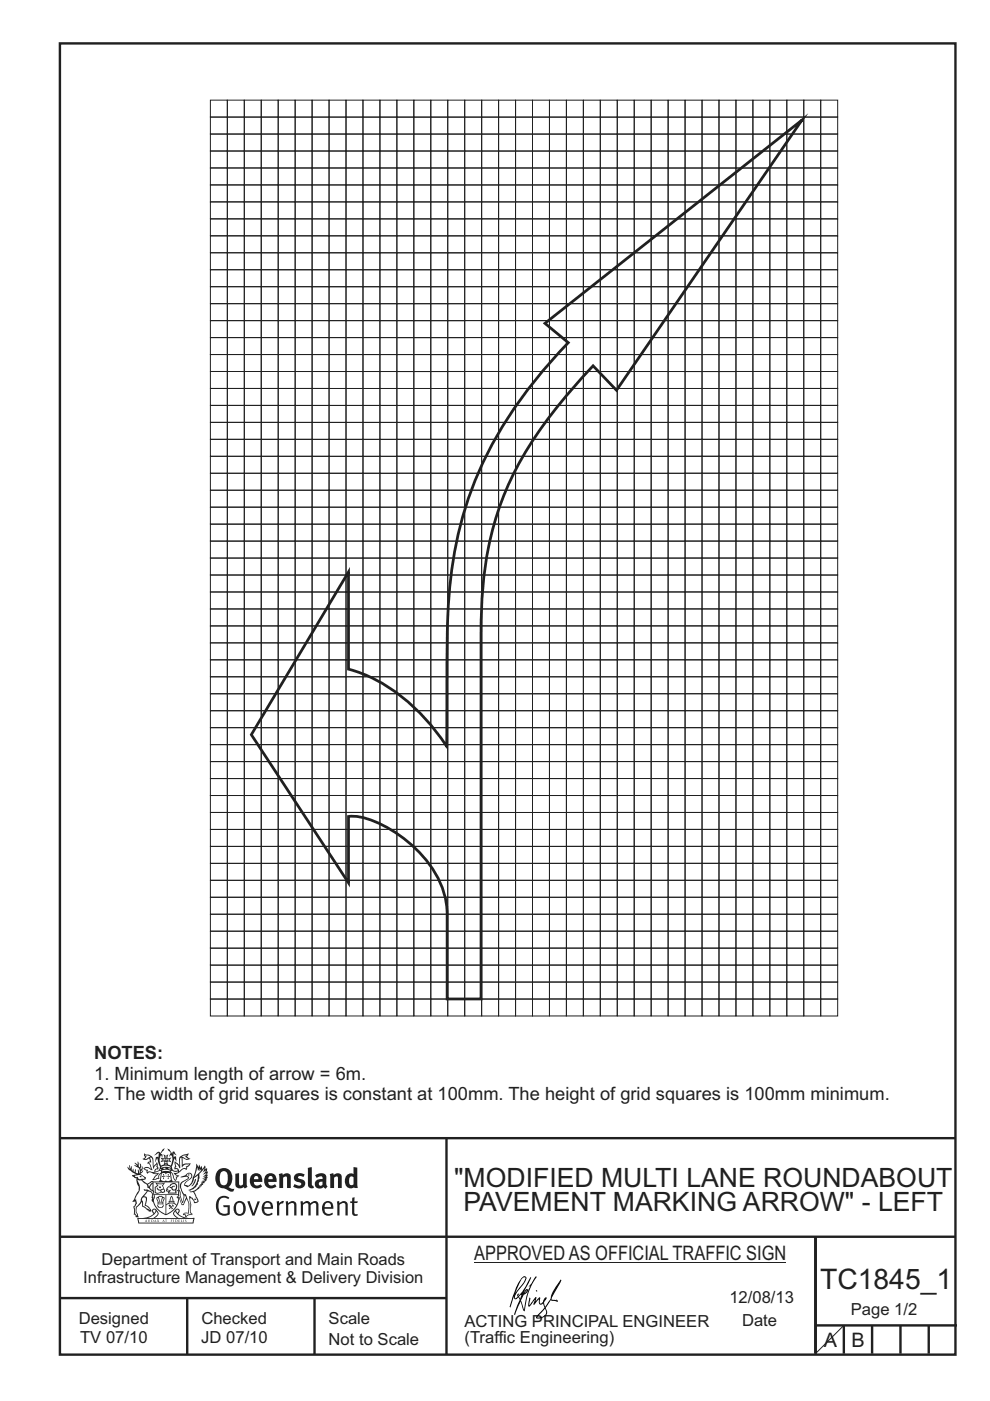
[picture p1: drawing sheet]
<svg xmlns="http://www.w3.org/2000/svg" width="210mm" height="297mm" viewBox="0 0 210 297" stroke-linecap="round" stroke-linejoin="round" font-family="sans-serif">
<defs><g id="words">
<text font-size="6" fill="#231f20" x="174" y="273.3">TC1845_1</text>
<g font-size="5.6" fill="#231f20">
<text x="96.3" y="251.6">&quot;MODIFIED MULTI LANE ROUNDABOUT</text>
<text x="98.3" y="256.8">PAVEMENT MARKING ARROW&quot; - LEFT</text>
</g>
<g font-size="4.2" fill="#231f20">
<text x="100.6" y="267.2">APPROVED AS OFFICIAL TRAFFIC SIGN</text>
<text x="174.7" y="285.6">A</text>
<text x="180.6" y="285.6">B</text>
</g>
<g font-size="3.9" fill="#231f20">
<text x="20" y="224.5">NOTES:</text>
<text x="20" y="228.9">1. Minimum length of arrow = 6m.</text>
<text x="20" y="233.2">2. The width of grid squares is constant at 100mm. The height of grid squares is 100mm minimum.</text>
</g>
<g font-size="3.5" fill="#231f20">
<text x="21.5" y="268.1">Department of Transport and Main Roads</text>
<text x="17.7" y="272">Infrastructure Management &amp; Delivery Division</text>
<text x="16.7" y="280.7">Designed</text>
<text x="42.7" y="280.7">Checked</text>
<text x="69.7" y="280.7">Scale</text>
<text x="98.5" y="281.4">ACTING PRINCIPAL ENGINEER</text>
<text x="154.7" y="276.2">12/08/13</text>
<text x="157.4" y="281.2">Date</text>
<text x="180.4" y="278.8">Page 1/2</text>
<text x="17" y="284.8">TV 07/10</text>
<text x="42.7" y="284.8">JD 07/10</text>
<text x="69.7" y="285.2">Not to Scale</text>
<text x="98.5" y="284.8">(Traffic Engineering)</text>
</g>
</g></defs>
<g fill="none" stroke="#231f20" stroke-width=".51">
<path d="M12.7 9.2h190v278h-190zM12.7 241.3h189.9M94.7 241.4v45.8M12.7 275.2h82M12.7 262.2h190.1M39.7 275.2v12M66.7 275.2v12M173 262.2v24.8M173 281h30M179 281v6M185 281v6M191 281v6"/>
<path d="M197 281v6"/>
</g>
<path d="M100.6 267.7h66.2" fill="none" stroke="#231f20" stroke-width=".21"/>
<g fill="#231f20">
<path d="M47 248.5a2.55 2.55 0 0 0 0 2.7l.3 .1a.81 .81 0 0 0 1-.9v-.6a1.04 1.04 0 0 0-1.1-1.5zM46.3 248.1a1.82 1.82 0 0 1 2.1-.2 1.82 1.82 0 0 1 .9 1.9 2.29 2.29 0 0 1-.8 1.9l.7 .3h.5l-.2 .6a2.87 2.87 0 0 1-2-.7 2.12 2.12 0 0 1-1.7-3.1z" fill-rule="evenodd"/>
<path d="M49.9 248.9l.8-.2v2a.46 .46 0 0 0 .2 .6 .46 .46 0 0 0 .7-.2v-2.2l.7-.2v2.4l.2 .5-.6 .4-.2-.3a1.02 1.02 0 0 1-1.2 .2 1.02 1.02 0 0 1-.6-1.1z" fill-rule="evenodd"/>
<path d="M54 249.5l-.1 .5h.9a.49 .49 0 0 0-.2-.6 .49 .49 0 0 0-.6 .1zM53.4 249.2a1.34 1.34 0 0 1 1.6-.3 1.34 1.34 0 0 1 .6 1.5v.2h-1.7a.77 .77 0 0 0 .5 .8 .77 .77 0 0 0 .9-.3l.3 .4a1.59 1.59 0 0 1-2.1 .2 1.59 1.59 0 0 1-.4-2z" fill-rule="evenodd"/>
<path d="M57 249.5l-.1 .5h.9a.49 .49 0 0 0-.2-.6 .49 .49 0 0 0-.6 .1zM56.4 249.2a1.34 1.34 0 0 1 1.6-.3 1.34 1.34 0 0 1 .7 1.5v.2h-1.8a.77 .77 0 0 0 .5 .8 .77 .77 0 0 0 .9-.3l.3 .4a1.59 1.59 0 0 1-2 .2 1.59 1.59 0 0 1-.5-2z" fill-rule="evenodd"/>
<path d="M59.1 248.9l.8-.2 .1 .4a.95 .95 0 0 1 1-.3 .95 .95 0 0 1 .7 .8v2.3h-.8v-2.3a.46 .46 0 0 0-.8 .1v2.2h-.9z" fill-rule="evenodd"/>
<path d="M62.5 249.1a1.75 1.75 0 0 1 2.1-.1l-.2 .5-.6-.2a.43 .43 0 0 0-.6 .3l.4 .3a1.04 1.04 0 0 1 1.2 1.2 1.04 1.04 0 0 1-1.4 .9l-1.2-.4 .3-.6 1 .4 .4-.4a.88 .88 0 0 0-1-.5l-.4-.2-.1-.4z" fill-rule="evenodd"/>
<path d="M65.3 247.6l.8-.2 .1 3.8 .2 .2 .2 .5a.88 .88 0 0 1-1-.1 .88 .88 0 0 1-.3-1z" fill-rule="evenodd"/>
<path d="M67.8 250.6a.43 .43 0 0 0-.1 .7 .43 .43 0 0 0 .7-.1v-.7zM66.8 249.2a1.7 1.7 0 0 1 2.4 .1v1.8l.3 .4-.4 .5-.5-.3a1.03 1.03 0 0 1-1.7-.2 1.03 1.03 0 0 1 .8-1.5h.7v-.4a.8 .8 0 0 0-1.2 .1z" fill-rule="evenodd"/>
<path d="M69.9 248.9l.8-.2 .1 .4a.95 .95 0 0 1 1-.3 .95 .95 0 0 1 .7 .8v2.3h-.8v-2.3a.46 .46 0 0 0-.8 .1v2.2h-.8z" fill-rule="evenodd"/>
<path d="M74.3 249.5a1.48 1.48 0 0 0 0 1.7l.4 .1 .3-.2v-1.5l-.3-.2zM75 247.4l.8 .2 .1 4.3h-.7l-.1-.2a1.26 1.26 0 0 1-1.4 0 1.26 1.26 0 0 1-.6-1.3 1.29 1.29 0 0 1 .5-1.3 1.29 1.29 0 0 1 1.4-.2z" fill-rule="evenodd"/>
<path d="M46.4 253.9a1.72 1.72 0 0 1 2.2 0l-.2 .3a1.24 1.24 0 0 0-1.4-.1 1.24 1.24 0 0 0-.7 1.3 1.49 1.49 0 0 0 1.3 2l.7-.2v-1.3h-.9l-.1-.4h1.4v2a1.93 1.93 0 0 1-2.2-.1 1.93 1.93 0 0 1-.7-2.2l.2-.7z" fill-rule="evenodd"/>
<path d="M50.3 255.2a1.65 1.65 0 0 0 .3 2.2 .99 .99 0 0 0 1-1.5 .78 .78 0 0 0-.4-.8 .78 .78 0 0 0-.9 .1zM50 254.9a1.33 1.33 0 0 1 1.6-.1 1.33 1.33 0 0 1 .5 1.5 1.31 1.31 0 0 1-1.3 1.5 1.31 1.31 0 0 1-1.3-1.6l.1-.5z" fill-rule="evenodd"/>
<path d="M52.5 254.7l.4-.1 .9 2.6 .8-2.5h.5l-1.1 3h-.5z" fill-rule="evenodd"/>
<path d="M56.2 255.2l-.2 .7h1.4a.7 .7 0 0 0-.3-.8 .7 .7 0 0 0-.9 .1zM55.9 255a1.22 1.22 0 0 1 1.5-.2 1.22 1.22 0 0 1 .5 1.5h-1.9a.93 .93 0 0 0 .5 1 .93 .93 0 0 0 1.2-.2l.1 .3a1.43 1.43 0 0 1-1.7 .1 1.43 1.43 0 0 1-.6-1.7z" fill-rule="evenodd"/>
<path d="M58.7 254.8l.4-.2 .1 .5 .4-.3 .6-.2-.2 .6a.66 .66 0 0 0-.8 .6v1.9h-.4z" fill-rule="evenodd"/>
<path d="M60.6 254.8l.4-.2 .1 .5a.94 .94 0 0 1 1-.4 .94 .94 0 0 1 .8 .7v2.3h-.5l-.1-2.5a.81 .81 0 0 0-1.2 .3v2.2h-.4z" fill-rule="evenodd"/>
<path d="M63.7 254.7l.5-.1 .1 .5 .4-.3a.78 .78 0 0 1 1.1 .3 .9 .9 0 0 1 1-.5 .9 .9 0 0 1 .7 .8v2.3h-.4l-.1-2.5a.67 .67 0 0 0-1.1 .3v2.2h-.5v-2.4l-.4-.2-.7 .4v2.2h-.5z" fill-rule="evenodd"/>
<path d="M69 255.2l-.2 .7h1.4a.7 .7 0 0 0-.3-.8 .7 .7 0 0 0-.9 .1zM68.7 255a1.22 1.22 0 0 1 1.5-.2 1.22 1.22 0 0 1 .5 1.5h-1.9a.93 .93 0 0 0 .5 1 .93 .93 0 0 0 1.2-.2l.1 .3a1.44 1.44 0 0 1-1.7 .1 1.44 1.44 0 0 1-.6-1.7z" fill-rule="evenodd"/>
<path d="M71.4 254.8l.5-.2 .1 .5a.94 .94 0 0 1 1-.4 .94 .94 0 0 1 .7 .7v2.3h-.4l-.1-2.5a.81 .81 0 0 0-1.2 .3v2.2h-.5z" fill-rule="evenodd"/>
<path d="M74.7 254l.5-.2v.9h.7l-.1 .4h-.7l.1 2.2 .1 .1h.5l.1 .3a.75 .75 0 0 1-1.2-.6v-2h-.4v-.4h.4z" fill-rule="evenodd"/>
<path d="M30.8 244.9l1.1 .3-.9 .5h-.4l.5-.5zM31.8 245.5l.2-.1a2.44 2.44 0 0 1 .4 2l.1 .4 .7-1-.1 .6 .3 .3a.57 .57 0 0 0-.6 .8l-1-.2-.5 .2 .1-.5-.7-.2 .6-.2 1 .5 .1-.1-.6-1.3-.2-.1 .5-.1zM30.7 244.5l-.2 .4 .3 .4-.6 .4a1.04 1.04 0 0 0 1.4-.1l.2 .7h-.4l-.2 .4a.94 .94 0 0 1 .9 1.1l-.2-.1a1.16 1.16 0 0 0-1.5-.1l.3 .4 .4 .2 .1 .5 .2 .2v-.2a.94 .94 0 0 1 1.1 .2h.9l-1.2 1.2a1.13 1.13 0 0 0 1.2-.2l.4-.1-.1-.4 .5-.7a.83 .83 0 0 0-.6 1.1l-.3-.1-.7 .3 1.1-1.4-.5 .2-.5-.1 1.3-.5-.2-.2-.8 .4v-.3l.2-.2 .3 .1 .1-.3-.2-.4v-.6l-.2-.3-.6 .9v-.7a1.42 1.42 0 0 0-1.7-1.8z" fill-rule="evenodd"/>
<path d="M38.5 245.3l.5-.3 .7-.1-.6 .3 .8 .5h-.3zM38.3 245.5h.2l.1 2a1.69 1.69 0 0 1 1.5-.7l-.7 .5 .1 .5a1.1 1.1 0 0 0-1.5 .6l-.1-.5-.2-.2h-.5l.2-.4-.2-.7a1.42 1.42 0 0 1 .8 1.1l.2-.1zM37.1 246.2l.1 1-.2 .3v.5l.6-.1 .1 .2a.96 .96 0 0 1-1.1-.1l-.1 .1a1.06 1.06 0 0 0 1.3 .2v.1a.72 .72 0 0 1-1 .2l.3 .5 .6 .3-.4 .1-.1 .7-.3-.4-.3-1.1-.4-.4 .4 .9a1.54 1.54 0 0 0 .6 1.2l.2-.3a.58 .58 0 0 1 .5-.7l.1-.2h-.3l-.4-.3 .9-.5a.93 .93 0 0 1 1.1-.5l.1 .2 .2-.1 .1-.5a.99 .99 0 0 0 .7-.9l-1.3 .1-.4 .3v-1.5l.9 .4 .8-.3h-.3l-.5-.4 .4-.7-.7 .2a1.46 1.46 0 0 0-1.3 2.1v.4l-.2-.4z" fill-rule="evenodd"/>
<path d="M35.6 248.9l.2 .1-.1 .4h.3l-.3 .1v.5l-.1-.6h-.3l.3-.1z" fill-rule="evenodd"/>
<path d="M34.6 248.9l.2 .1-.1 .3 .4 .1h-.4v.6l-.1-.5-.3-.1h.3z" fill-rule="evenodd"/>
<path d="M34.3 248.8a.57 .57 0 0 1 .9 .2 .57 .57 0 0 1 .9-.2l.2 1.4-.2 .1a.57 .57 0 0 1-.9-.1 .69 .69 0 0 1-1.1 0zM34.2 248.1l-.3 2.1-.2 .4h2.9l-.1-.4-.3-2.1h-.2v.3l-.8-.1-.9 .1 .1-.3z" fill-rule="evenodd"/>
<path d="M34.2 252.4a.3 .3 0 0 0 .6 0 .3 .3 0 0 0-.6 0zM33.3 251l.3 .3-.3 .3a.79 .79 0 0 0 0 1.3l.8-.2-.1-.3a.55 .55 0 0 1-.7-.6h.1l.1 .3 .4 .1 .8-.2-.4-.7 .4-.3-.7 .1zM33 250.7l1.1 .2 .9-.2-.4 .7 .4 1.1a.56 .56 0 0 1-.8 .3l-.2 .1a.73 .73 0 0 1-.9 .1 .73 .73 0 0 1-.3-.9v-.4l.5-.4z" fill-rule="evenodd"/>
<path d="M35.6 251.9l.7-.5a.58 .58 0 0 1 1-.1 .58 .58 0 0 1-.5 .9l-.2-.3a.43 .43 0 0 1 .6-.3v-.1a.57 .57 0 0 0-.8 .2l-.2-.1-.3 .2 .4 .1a.55 .55 0 0 0 .9 .5v.5h-1.3l.3-.4-.1-.2-.6 .1 .2-.2-.2-.1zM35.4 251.8l-.1 .2a.39 .39 0 0 0 .2 .7l.3-.1-.2 .5h1.9l-.1-.8a.86 .86 0 0 0-.1-1.4 .86 .86 0 0 0-1.3 .4z" fill-rule="evenodd"/>
<path d="M36 254.8h.8v.2h-.8zM36.4 253.8l.2 .8h-.4zM36.4 253.5l-.3 .5-.1 .6h-.2v.4l-.7 .4 .1 .2a1.48 1.48 0 0 1 2.2 .1l.2-.1-.6-.5v-.5h-.2l-.1-.6z" fill-rule="evenodd"/>
<path d="M35.8 255.4l.3 .1 .2 .3 .3-.2-.2-.2a.38 .38 0 0 1 .4 .5l-.1-.2-.3 .3 .3 .2-.3 .2-.1-.3-.4 .3-.1-.2 .4-.3-.2-.1-.1 .1z" fill-rule="evenodd"/>
<path d="M34.5 254h.2v.2l-.3 .6h-.1zM33.6 255.3h.9v.2a.55 .55 0 0 1-.8 .4v-.2h-.2zM33.4 254h.2l.2 .8h-.2zM33.6 255h.8l.1 .1-.8 .1zM33.8 253.7h.5l-.2 1.1h-.2zM33.3 253.8l-.1 .3 .3 1.2a.48 .48 0 0 0-.1 .5 .48 .48 0 0 0 .4 .3l.6-.1a.49 .49 0 0 0 .2-.7l.3-1.2-.1-.3a1.42 1.42 0 0 0-1.5 0z" fill-rule="evenodd"/>
<path d="M33.6 251.6h.5l.1 .3h-.4z" fill-rule="evenodd"/>
<path d="M41.3 250.1l.3-.2-.2 .9-.6 .7h-.2l.5-.7z" fill-rule="evenodd"/>
<path d="M39.7 249l.3-.2 .5 .2a.88 .88 0 0 1-.6 1.1 1.22 1.22 0 0 0-.8 1.3l.5 .2a.72 .72 0 0 0 .9-.4l.5-.8 .2-.6 .8-.6v.3a2.85 2.85 0 0 1-2 2.8l.1 .1a2.13 2.13 0 0 0 1.9-1.5l-.1-.2a2.01 2.01 0 0 0 .3-1.8l1.2-1.3-.4 1 .7-.5-.7 1 .8-.4-.8 .8 .7-.1-.9 .5 .8-.1-.8 .4h.7l-.8 .3 .3 .2h-.4l.2 .4-.4-.1 .2 .3h-.4l.1 .3h-.1a2.16 2.16 0 0 1-2 1l.1 .2h.4a.76 .76 0 0 1 .7 .7l.5 1.2-.6 .2a1.45 1.45 0 0 0-1.2-1.3l.3 1.8-.1 1.9 .4 .2a1.07 1.07 0 0 0-1.2 .4v-.3l-.5-.2a.87 .87 0 0 1 1-.1l.1-.7a4.4 4.4 0 0 0-.6-3.1l-.1-.3h-.2a2.16 2.16 0 0 1-.7-2.2l.3-.3 1.2-.8a.55 .55 0 0 0-.4-.7zM37.8 252.4a.76 .76 0 0 1 .3 1.1l.6 1.6 .4-1.7 .2 .1a.61 .61 0 0 1-.1 .9l-.3 .9h-.2l-.7-1.6-.3 .1a1.18 1.18 0 0 0 .1-1.4zM41.8 247.5l.2 .8 .3-.6v.6l.3-.5a1.9 1.9 0 0 1-1.1 1.4l-.3 .3zM38.2 249.6l1.4-.1 .2 .1v.3l-.5 .3a1.26 1.26 0 0 0-1 1.9l.2 .7a1.84 1.84 0 0 1 .2 2l-.4-1.3a.96 .96 0 0 0-.4-1.3l-.4 .3a.78 .78 0 0 1-.1 1.3l.2 .2h.4l.4 1.1a.38 .38 0 0 0 .2 .4 .38 .38 0 0 0 .4-.1l.6-1.2a2.94 2.94 0 0 1 .3 2.5v.5l-.8-.1-.3 .4v.2l.4-.1 .1 .4 .2 .1a1.02 1.02 0 0 1 1.3-.5l-.1-.4-.3-.1 .2-1.7-.3-1.4 .1 .1a1.14 1.14 0 0 1 .7 .9 .63 .63 0 0 0 .9-.2 .63 .63 0 0 0-.2-.8l-.6-1.3 .9-.6 .2-.3 .2-.1v-.2h.3l-.1-.3h.4l-.1-.3 .5-.1-.2-.2 .5-.4 .1-.2-.3 .1 .5-.6-.3 .1 .3-.6-.4 .1 .4-.5v-.3l-.3 .2 .1-.6v-.3l-.4 .3-.1-.8-.5 .8-.2-.7-.2 .5-.3-.8-.1 .6-.5-.8-.1 1.4-.7 1.9a1.81 1.81 0 0 1-.9 1.4l-.6-.2a1.75 1.75 0 0 1 1.1-1.2 .75 .75 0 0 0 .1-1.3 .75 .75 0 0 0-1.2 .5z" fill-rule="evenodd"/>
<path d="M41.2 254.2l.3-.1 .1 .3h-.4z" fill-rule="evenodd"/>
<path d="M29.4 258.4h11.6l-.2 .8h-11.3zM31.3 258.2l.5-.1a2.48 2.48 0 0 0 1.4-1.3l.2 .6-.5 .5-.4 .3zM32.5 256.6l.3-.2 .2 .2-.3 .6zM37.2 256.8a2.65 2.65 0 0 0 1.8 1.4h-1.1l-.5-.3-.5-.5zM37.4 256.6l.2-.2 .3 .2-.3 .6zM29.2 258.2l.1 1.2h11.7l.3-1.1-.2-.1a4.1 4.1 0 0 1-3.3-.9l.3-.4-.1-.5a1.06 1.06 0 0 0-1.3 .9l.2 .4 .6 .5h-4.7l.3-.1a.84 .84 0 0 0 .6-.7 .84 .84 0 0 0-.5-.9l-.3-.2-.5 .1-.1 .5 .3 .4a4.2 4.2 0 0 1-3.4 .9z" fill-rule="evenodd"/>
<path d="M31 258.7l.1 .2h-.2zM31 258.6l-.3 .5 .4-.1 .2 .1z" fill-rule="evenodd"/>
<path d="M31.3 258.6h.2v.4a.25 .25 0 0 0 .3-.1 .25 .25 0 0 0-.1-.3h.1a.29 .29 0 0 1 0 .4 .29 .29 0 0 1-.4 0 .29 .29 0 0 1 0-.4z" fill-rule="evenodd"/>
<path d="M32.2 258.6a.22 .22 0 0 1 .3 .2 .22 .22 0 0 1-.3 .2zM32 258.6v.5a.33 .33 0 0 0 .5-.1 .33 .33 0 0 0 0-.4 .33 .33 0 0 0-.5 0z" fill-rule="evenodd"/>
<path d="M32.9 258.7l.1 .2h-.2zM32.9 258.6l-.2 .5 .3-.1 .2 .1z" fill-rule="evenodd"/>
<path d="M33.3 258.6h.2v.2l.3-.2-.2 .2 .2 .3-.3-.2-.1 .2h-.1l.2-.3z" fill-rule="evenodd"/>
<path d="M34.7 258.7l.1 .2h-.2zM34.7 258.6l-.3 .5 .4-.1 .2 .1z" fill-rule="evenodd"/>
<path d="M35 258.6h.4h-.1v.5h-.2l.1-.5z" fill-rule="evenodd"/>
<path d="M36.2 258.6h.3h-.2v.2h.2h-.2l.1 .3h-.2z" fill-rule="evenodd"/>
<path d="M36.7 258.6h.2v.5h-.2z" fill-rule="evenodd"/>
<path d="M37.3 258.6a.22 .22 0 0 1 .3 .2 .22 .22 0 0 1-.3 .2zM37.1 258.6v.5a.33 .33 0 0 0 .5-.1 .33 .33 0 0 0 0-.4 .33 .33 0 0 0-.5 0z" fill-rule="evenodd"/>
<path d="M37.8 258.6h.3h-.1v.2h.1h-.1v.2l.1 .1h-.3z" fill-rule="evenodd"/>
<path d="M38.3 258.6h.3l-.1 .4 .2 .1h-.4z" fill-rule="evenodd"/>
<path d="M38.9 258.6h.2v.5h-.2z" fill-rule="evenodd"/>
<path d="M39.3 258.6h.2l-.2 .1 .2 .2-.1 .2h-.1v-.2l.2 .1z" fill-rule="evenodd"/>
<path d="M34.2 247.4a1.51 1.51 0 0 1 2 .2 2.67 2.67 0 0 0-2.1 0zM35.7 247.6l.4 .2 .1 .2-.4-.1zM34.6 247.7l.4-.1 .2 .2h-.4zM34 247.9l.3 .1-.3 .1zM34.9 246.9l.3-.2 .2 .2zM34.9 245.7h.2v.4h-.2zM35 245.1l.2 .2 .2-.2-.1 .4h-.2zM35.1 246.3h.2l.1 .4-.2-.2-.2 .2zM35.3 245.7h.2v.4h-.2zM34.4 245.7l.3 .1v.2l-.3 .1 .2-.2zM35.7 245.8l.3-.1-.2 .2 .2 .2-.4-.1zM32.7 244.9l1-.5-.1 1-.2-.1-.4 .1-.2 1.1 .5-1 .2 .9a1.84 1.84 0 0 1 .3 1.7l.4 .1a2.48 2.48 0 0 1 2.2 .1l.2-.3-.2-.7 .7-1.7 .4 .6-.2-1-.2-.1-.2 .3v-.9l.6 .4-.6-.7h-.3l-.1 .4-.5-.8-.5-.3 .2 .4 .5 .6-.4 .7 .4-.3a2.06 2.06 0 0 1 0 2.2l-.6-.2-.1-.6 .1-.1 .8 .2-.4-.5 .4-.5-.7 .2-.2-.2 .2-.7-.5 .4-.5-.4 .2 .7-.2 .2-.7-.2 .4 .5-.4 .5 .7-.2 .2 .1-.2 .6-.5 .2a2.02 2.02 0 0 1 0-2.2l.3 .5-.1-.6-.3-.1 .8-1.2-.5 .3-.4 .7-.2-.3a.8 .8 0 0 0-.8 .5z" fill-rule="evenodd"/>
<path d="M29.2 250.1l.3 .2a.61 .61 0 0 1 .8 .3l.3 .2a.8 .8 0 0 1 .6 1l.4 .1 .5 .6a1 1 0 0 1 .5 1l-.1 .7v-.5h-.1a.96 .96 0 0 0-.8-1.3l-.3-.2h-.6l-.1-.1-.2 .1 .2 .3h.5l-1.1 1.4-.2 .9-.4 .6a1.33 1.33 0 0 0-.5 1.8l.2 .5a1.26 1.26 0 0 1-.5-1.4l-.1-.4a1.56 1.56 0 0 0 .4-1.7l-.3 .2 .2-.5a3.2 3.2 0 0 0 .7-3zM30.4 253.9h.4a2.06 2.06 0 0 1-.1 1.6l.7 .5 .4 .5-.6-.2-.8-.6-.1-.9a.51 .51 0 0 1 .1-.9zM28.6 249.3a1.52 1.52 0 0 1 2.1 .6l-1.1 .1-.2-.1-.2-.4-.4 .1zM27.5 247v.8l-.3-.4-.2 .1a3.1 3.1 0 0 0 2 1.5l-1 .1 .5 .6 .5 .1v1.1a1.84 1.84 0 0 1-.2 2.5l-.4 .9-.4 .4 .3 .1 .4-.1 .1 .4-.2 .5-.3 .2 .1 1.8 .2-.1 .2 .6h.2l.4-.1-.1-.5a1.3 1.3 0 0 1-.1-1.6l.8-1.1 .2 1.1 .6 .2 .4 .6 .2-.2 .2 .4 .5-.1a1.85 1.85 0 0 0-1.2-1.3l.1-.3a1.39 1.39 0 0 0 0-1.5h-.5l.5-.6a.66 .66 0 0 1 .9-.4 .66 .66 0 0 1 .3 .9l-.1 .4h.2v.1l-.2 .3 .2 .5 .2-.3a2.24 2.24 0 0 0 .1-2.2 .73 .73 0 0 1-.7-.6 .73 .73 0 0 1 .5-.8l.1-.2a.94 .94 0 0 0-.9 .8 .48 .48 0 0 1-.1-.5 .48 .48 0 0 1 .5-.3l.5-.3a.51 .51 0 0 0-.8 .2l-.5 .3-1-.8 .6-.1 .1-.5-1.1-.7 .5-.4v-.4l-.5 .5 .1-.2a.69 .69 0 0 0 .2-1.1v.5l-.3 .2 .1-1.1-.3-.2 .1 .6-.1 .2-.4-1.2v.6l-.7-.3 .6 .6-.6-.2 .2 .3a1 1 0 0 1 .8 1.5l-.2-.8v.8l-.5-.2-.1-.7-.2 .6-.2-.1v-.6l-.2 .4-.2-.2 .1-.7-.2 .5z" fill-rule="evenodd"/>
<path d="M29.5 249.5l.3-.2 .3 .3z" fill-rule="evenodd"/>
<path d="M32.4 250.5h5.6v2l-.2-.1v-1.7h-5.2v2.5h5.2v-.8l.1 .2-.1 1.1v-.3h-2.5v4a4.1 4.1 0 0 0 2.6-3.6l.1-.1a4 4 0 0 1-2.8 3.9 4.2 4.2 0 0 1-2.8-4.7l.1 1.3 .1-.1a3.8 3.8 0 0 0 2.5 3.3v-4h-2.5l-.2-.9z" fill-rule="evenodd"/>
<circle cx="40" cy="249.1" r=".17"/>
</g>
<g fill="#000">
<path d="M111.6 273.7l.2-.2-.5 .7zM110.4 274.5l.2 .1-.3 .8-.2-.5zM110.9 270.9h.5a9.3 9.3 0 0 1-2 3.1l-.1 .3 1-2.5zM110.6 271a14.7 14.7 0 0 0-2.2 4.9l-.3 1.2 .1 .1 .8-2.3a.42 .42 0 0 0 .2 .6 .42 .42 0 0 0 .6-.3l.2-.1 .2 .5-1.1 3.2h.2l1.1-2.9 .6 1.9 .2 .2 .2-.5a13.5 13.5 0 0 1 2-6.2l.4-.5-.1-.2-1.6 2.1 .4-.1a14.9 14.9 0 0 0-1.3 5.1l-.4-1.1a1.39 1.39 0 0 1 .2-1.9l.1-.2a.92 .92 0 0 0 .8-1.2 .75 .75 0 0 0-.8 .7l-.1 .2 1.6-3.4h-.1l-.4 .7a10.5 10.5 0 0 1-2.2 3.3l.2-.5a.32 .32 0 0 0-.4 .2 .32 .32 0 0 0 .1 .4l-.5 .4a3.2 3.2 0 0 1 1.1-2.3l.5-.6a2.49 2.49 0 0 0 .7-1.6l-.4-.2z" fill-rule="evenodd"/>
<path d="M113.7 273.6l.3 .2h-.3z" fill-rule="evenodd"/>
<path d="M115.6 277.5a1.15 1.15 0 0 1 .1 1.3 1.15 1.15 0 0 1-1.2 .5l-.6 .1zM112.2 275.2l-.2 1.6 .2 .2 1.2-1.5-.2 1.1 1.1-1.1a.94 .94 0 0 0 .4 1.1l.5-.3 .3 .9-1.2 1.3a.98 .98 0 0 0-.5 1 1.9 1.9 0 0 0 2.3-1.3l-.1-.2a1.02 1.02 0 0 1 .2-1.4l.6-1 1.5 .3-.2-.4v.2l-1.1-.1v-.3l2-3.6 .1-.2-.2-.2-1.7 2.8a6.6 6.6 0 0 1-1.6 2.9l-.1-.2a1.01 1.01 0 0 1 .4-1.4l.1-.2-.3-.1-.4 .4-.1 .5-.6 .4-.1-.4 .1-.9-.2-.1-.9 1 .3-1h-.2l-1.4 1.8 .3-1.5v-.1z" fill-rule="evenodd"/>
</g>
<g fill="none" stroke="#231f20" stroke-width=".21">
<path d="M44.6 21.2h3.6v3.6h-3.6zM44.6 24.8h3.6v3.6h-3.6zM44.6 28.4h3.6v3.6h-3.6zM44.6 32h3.6v3.6h-3.6zM44.6 35.6h3.6v3.6h-3.6zM44.6 39.2h3.6v3.6h-3.6zM48.2 21.2h3.6v3.6h-3.6zM48.2 24.8h3.6v3.6h-3.6zM48.2 28.4h3.6v3.6h-3.6zM48.2 32h3.6v3.6h-3.6zM48.2 35.6h3.6v3.6h-3.6zM48.2 39.2h3.6v3.6h-3.6z"/>
<path d="M51.8 21.2h3.6v3.6h-3.6zM51.8 24.8h3.6v3.6h-3.6zM51.8 28.4h3.6v3.6h-3.6zM51.8 32h3.6v3.6h-3.6zM51.8 35.6h3.6v3.6h-3.6zM51.8 39.2h3.6v3.6h-3.6zM55.4 21.2h3.6v3.6h-3.6zM55.4 24.8h3.6v3.6h-3.6zM55.4 28.4h3.6v3.6h-3.6zM55.4 32h3.6v3.6h-3.6zM55.4 35.6h3.6v3.6h-3.6zM55.4 39.2h3.6v3.6h-3.6z"/>
<path d="M59 21.2h3.6v3.6h-3.6zM59 24.8h3.6v3.6h-3.6zM59 28.4h3.6v3.6h-3.6zM59 32h3.6v3.6h-3.6zM59 35.6h3.6v3.6h-3.6zM59 39.2h3.6v3.6h-3.6zM62.6 21.2h3.6v3.6h-3.6zM62.6 24.8h3.6v3.6h-3.6zM62.6 28.4h3.6v3.6h-3.6zM62.6 32h3.6v3.6h-3.6zM62.6 35.6h3.6v3.6h-3.6zM62.6 39.2h3.6v3.6h-3.6z"/>
<path d="M66.2 21.2h3.6v3.6h-3.6zM66.2 24.8h3.6v3.6h-3.6zM66.2 28.4h3.6v3.6h-3.6zM66.2 32h3.6v3.6h-3.6zM66.2 35.6h3.6v3.6h-3.6zM66.2 39.2h3.6v3.6h-3.6zM69.8 21.2h3.6v3.6h-3.6zM69.8 24.8h3.6v3.6h-3.6zM69.8 28.4h3.6v3.6h-3.6zM69.8 32h3.6v3.6h-3.6zM69.8 35.6h3.6v3.6h-3.6zM69.8 39.2h3.6v3.6h-3.6z"/>
<path d="M73.4 21.2h3.6v3.6h-3.6zM73.4 24.8h3.6v3.6h-3.6zM73.4 28.4h3.6v3.6h-3.6zM73.4 32h3.6v3.6h-3.6zM73.4 35.6h3.6v3.6h-3.6zM73.4 39.2h3.6v3.6h-3.6zM77 21.2h3.6v3.6h-3.6zM77 24.8h3.6v3.6h-3.6zM77 28.4h3.6v3.6h-3.6zM77 32h3.6v3.6h-3.6zM77 35.6h3.6v3.6h-3.6zM77 39.2h3.6v3.6h-3.6z"/>
<path d="M80.6 21.2h3.6v3.6h-3.6zM80.6 24.8h3.6v3.6h-3.6zM80.6 28.4h3.6v3.6h-3.6zM80.6 32h3.6v3.6h-3.6zM80.6 35.6h3.6v3.6h-3.6zM80.6 39.2h3.6v3.6h-3.6zM84.2 21.2h3.6v3.6h-3.6zM84.2 24.8h3.6v3.6h-3.6zM84.2 28.4h3.6v3.6h-3.6zM84.2 32h3.6v3.6h-3.6zM84.2 35.6h3.6v3.6h-3.6zM84.2 39.2h3.6v3.6h-3.6z"/>
<path d="M87.8 21.2h3.6v3.6h-3.6zM87.8 24.8h3.6v3.6h-3.6zM87.8 28.4h3.6v3.6h-3.6zM87.8 32h3.6v3.6h-3.6zM87.8 35.6h3.6v3.6h-3.6zM87.8 39.2h3.6v3.6h-3.6zM91.4 21.2h3.6v3.6h-3.6zM91.4 24.8h3.6v3.6h-3.6zM91.4 28.4h3.6v3.6h-3.6zM91.4 32h3.6v3.6h-3.6zM91.4 35.6h3.6v3.6h-3.6zM91.4 39.2h3.6v3.6h-3.6z"/>
<path d="M95 21.2h3.6v3.6h-3.6zM95 24.8h3.6v3.6h-3.6zM95 28.4h3.6v3.6h-3.6zM95 32h3.6v3.6h-3.6zM95 35.6h3.6v3.6h-3.6zM95 39.2h3.6v3.6h-3.6zM98.6 21.2h3.6v3.6h-3.6zM98.6 24.8h3.6v3.6h-3.6zM98.6 28.4h3.6v3.6h-3.6zM98.6 32h3.6v3.6h-3.6zM98.6 35.6h3.6v3.6h-3.6zM98.6 39.2h3.6v3.6h-3.6z"/>
<path d="M102.2 21.2h3.6v3.6h-3.6zM102.2 24.8h3.6v3.6h-3.6zM102.2 28.4h3.6v3.6h-3.6zM102.2 32h3.6v3.6h-3.6zM102.2 35.6h3.6v3.6h-3.6zM102.2 39.2h3.6v3.6h-3.6zM105.8 21.2h3.5v3.6h-3.5zM105.8 24.8h3.5v3.6h-3.5zM105.8 28.4h3.5v3.6h-3.5zM105.8 32h3.5v3.6h-3.5zM105.8 35.6h3.5v3.6h-3.5zM105.8 39.2h3.5v3.6h-3.5z"/>
<path d="M109.3 21.2h3.6v3.6h-3.6zM109.3 24.8h3.6v3.6h-3.6zM109.3 28.4h3.6v3.6h-3.6zM109.3 32h3.6v3.6h-3.6zM109.3 35.6h3.6v3.6h-3.6zM109.3 39.2h3.6v3.6h-3.6zM112.9 21.2h3.6v3.6h-3.6zM112.9 24.8h3.6v3.6h-3.6zM112.9 28.4h3.6v3.6h-3.6zM112.9 32h3.6v3.6h-3.6zM112.9 35.6h3.6v3.6h-3.6zM112.9 39.2h3.6v3.6h-3.6z"/>
<path d="M116.5 21.2h3.6v3.6h-3.6zM116.5 24.8h3.6v3.6h-3.6zM116.5 28.4h3.6v3.6h-3.6zM116.5 32h3.6v3.6h-3.6zM116.5 35.6h3.6v3.6h-3.6zM116.5 39.2h3.6v3.6h-3.6zM120.1 21.2h3.6v3.6h-3.6zM120.1 24.8h3.6v3.6h-3.6zM120.1 28.4h3.6v3.6h-3.6zM120.1 32h3.6v3.6h-3.6zM120.1 35.6h3.6v3.6h-3.6zM120.1 39.2h3.6v3.6h-3.6z"/>
<path d="M123.7 21.2h3.6v3.6h-3.6zM123.7 24.8h3.6v3.6h-3.6zM123.7 28.4h3.6v3.6h-3.6zM123.7 32h3.6v3.6h-3.6zM123.7 35.6h3.6v3.6h-3.6zM123.7 39.2h3.6v3.6h-3.6zM127.3 21.2h3.6v3.6h-3.6zM127.3 24.8h3.6v3.6h-3.6zM127.3 28.4h3.6v3.6h-3.6zM127.3 32h3.6v3.6h-3.6zM127.3 35.6h3.6v3.6h-3.6zM127.3 39.2h3.6v3.6h-3.6z"/>
<path d="M130.9 21.2h3.6v3.6h-3.6zM130.9 24.8h3.6v3.6h-3.6zM130.9 28.4h3.6v3.6h-3.6zM130.9 32h3.6v3.6h-3.6zM130.9 35.6h3.6v3.6h-3.6zM130.9 39.2h3.6v3.6h-3.6zM134.5 21.2h3.6v3.6h-3.6zM134.5 24.8h3.6v3.6h-3.6zM134.5 28.4h3.6v3.6h-3.6zM134.5 32h3.6v3.6h-3.6zM134.5 35.6h3.6v3.6h-3.6zM134.5 39.2h3.6v3.6h-3.6z"/>
<path d="M138.1 21.2h3.6v3.6h-3.6zM138.1 24.8h3.6v3.6h-3.6zM138.1 28.4h3.6v3.6h-3.6zM138.1 32h3.6v3.6h-3.6zM138.1 35.6h3.6v3.6h-3.6zM138.1 39.2h3.6v3.6h-3.6zM141.7 21.2h3.6v3.6h-3.6zM141.7 24.8h3.6v3.6h-3.6zM141.7 28.4h3.6v3.6h-3.6zM141.7 32h3.6v3.6h-3.6zM141.7 35.6h3.6v3.6h-3.6zM141.7 39.2h3.6v3.6h-3.6z"/>
<path d="M145.3 21.2h3.6v3.6h-3.6zM145.3 24.8h3.6v3.6h-3.6zM145.3 28.4h3.6v3.6h-3.6zM145.3 32h3.6v3.6h-3.6zM145.3 35.6h3.6v3.6h-3.6zM145.3 39.2h3.6v3.6h-3.6zM148.9 21.2h3.6v3.6h-3.6zM148.9 24.8h3.6v3.6h-3.6zM148.9 28.4h3.6v3.6h-3.6zM148.9 32h3.6v3.6h-3.6zM148.9 35.6h3.6v3.6h-3.6zM148.9 39.2h3.6v3.6h-3.6z"/>
<path d="M152.5 21.2h3.6v3.6h-3.6zM152.5 24.8h3.6v3.6h-3.6zM152.5 28.4h3.6v3.6h-3.6zM152.5 32h3.6v3.6h-3.6zM152.5 35.6h3.6v3.6h-3.6zM152.5 39.2h3.6v3.6h-3.6zM156.1 21.2h3.6v3.6h-3.6zM156.1 24.8h3.6v3.6h-3.6zM156.1 28.4h3.6v3.6h-3.6zM156.1 32h3.6v3.6h-3.6zM156.1 35.6h3.6v3.6h-3.6zM156.1 39.2h3.6v3.6h-3.6z"/>
<path d="M159.7 21.2h3.6v3.6h-3.6zM159.7 24.8h3.6v3.6h-3.6zM159.7 28.4h3.6v3.6h-3.6zM159.7 32h3.6v3.6h-3.6zM159.7 35.6h3.6v3.6h-3.6zM159.7 39.2h3.6v3.6h-3.6zM163.3 28.4h3.6v3.6h-3.6zM163.3 32h3.6v3.6h-3.6zM163.3 35.6h3.6v3.6h-3.6zM163.3 39.2h3.6v3.6h-3.6zM163.3 21.2h3.6v3.6h-3.6zM163.3 24.8h3.6v3.6h-3.6z"/>
<path d="M166.9 21.2h3.6v3.6h-3.6zM166.9 24.8h3.6v3.6h-3.6zM166.9 28.4h3.6v3.6h-3.6zM166.9 32h3.6v3.6h-3.6zM166.9 35.6h3.6v3.6h-3.6zM166.9 39.2h3.6v3.6h-3.6zM170.5 21.2h3.6v3.6h-3.6zM170.5 24.8h3.6v3.6h-3.6zM170.5 28.4h3.6v3.6h-3.6zM170.5 32h3.6v3.6h-3.6zM170.5 35.6h3.6v3.6h-3.6zM170.5 39.2h3.6v3.6h-3.6z"/>
<path d="M174.1 21.2h3.6v3.6h-3.6zM174.1 24.8h3.6v3.6h-3.6zM174.1 28.4h3.6v3.6h-3.6zM174.1 32h3.6v3.6h-3.6zM174.1 35.6h3.6v3.6h-3.6zM174.1 39.2h3.6v3.6h-3.6zM44.6 42.8h3.6v3.6h-3.6zM44.6 46.4h3.6v3.6h-3.6zM44.6 50h3.6v3.6h-3.6zM44.6 53.6h3.6v3.6h-3.6zM44.6 57.2h3.6v3.6h-3.6zM48.2 42.8h3.6v3.6h-3.6z"/>
<path d="M48.2 46.4h3.6v3.6h-3.6zM48.2 50h3.6v3.6h-3.6zM48.2 53.6h3.6v3.6h-3.6zM48.2 57.2h3.6v3.6h-3.6zM51.8 42.8h3.6v3.6h-3.6zM51.8 46.4h3.6v3.6h-3.6zM51.8 50h3.6v3.6h-3.6zM51.8 53.6h3.6v3.6h-3.6zM51.8 57.2h3.6v3.6h-3.6zM55.4 42.8h3.6v3.6h-3.6zM55.4 46.4h3.6v3.6h-3.6zM55.4 50h3.6v3.6h-3.6z"/>
<path d="M55.4 53.6h3.6v3.6h-3.6zM55.4 57.2h3.6v3.6h-3.6zM59 42.8h3.6v3.6h-3.6zM59 46.4h3.6v3.6h-3.6zM59 50h3.6v3.6h-3.6zM59 53.6h3.6v3.6h-3.6zM59 57.2h3.6v3.6h-3.6zM62.6 42.8h3.6v3.6h-3.6zM62.6 46.4h3.6v3.6h-3.6zM62.6 50h3.6v3.6h-3.6zM62.6 53.6h3.6v3.6h-3.6zM62.6 57.2h3.6v3.6h-3.6z"/>
<path d="M66.2 42.8h3.6v3.6h-3.6zM66.2 46.4h3.6v3.6h-3.6zM66.2 50h3.6v3.6h-3.6zM66.2 53.6h3.6v3.6h-3.6zM66.2 57.2h3.6v3.6h-3.6zM69.8 42.8h3.6v3.6h-3.6zM69.8 46.4h3.6v3.6h-3.6zM69.8 50h3.6v3.6h-3.6zM69.8 53.6h3.6v3.6h-3.6zM69.8 57.2h3.6v3.6h-3.6zM73.4 42.8h3.6v3.6h-3.6zM73.4 46.4h3.6v3.6h-3.6z"/>
<path d="M73.4 50h3.6v3.6h-3.6zM73.4 53.6h3.6v3.6h-3.6zM73.4 57.2h3.6v3.6h-3.6zM77 42.8h3.6v3.6h-3.6zM77 46.4h3.6v3.6h-3.6zM77 50h3.6v3.6h-3.6zM77 53.6h3.6v3.6h-3.6zM77 57.2h3.6v3.6h-3.6zM80.6 42.8h3.6v3.6h-3.6zM80.6 46.4h3.6v3.6h-3.6zM80.6 50h3.6v3.6h-3.6zM80.6 53.6h3.6v3.6h-3.6z"/>
<path d="M80.6 57.2h3.6v3.6h-3.6zM84.2 42.8h3.6v3.6h-3.6zM84.2 46.4h3.6v3.6h-3.6zM84.2 50h3.6v3.6h-3.6zM84.2 53.6h3.6v3.6h-3.6zM84.2 57.2h3.6v3.6h-3.6zM87.8 42.8h3.6v3.6h-3.6zM87.8 46.4h3.6v3.6h-3.6zM87.8 50h3.6v3.6h-3.6zM87.8 53.6h3.6v3.6h-3.6zM87.8 57.2h3.6v3.6h-3.6zM91.4 42.8h3.6v3.6h-3.6z"/>
<path d="M91.4 46.4h3.6v3.6h-3.6zM91.4 50h3.6v3.6h-3.6zM91.4 53.6h3.6v3.6h-3.6zM91.4 57.2h3.6v3.6h-3.6zM95 42.8h3.6v3.6h-3.6zM95 46.4h3.6v3.6h-3.6zM95 50h3.6v3.6h-3.6zM95 53.6h3.6v3.6h-3.6zM95 57.2h3.6v3.6h-3.6zM98.6 42.8h3.6v3.6h-3.6zM98.6 46.4h3.6v3.6h-3.6zM98.6 50h3.6v3.6h-3.6z"/>
<path d="M98.6 53.6h3.6v3.6h-3.6zM98.6 57.2h3.6v3.6h-3.6zM102.2 42.8h3.6v3.6h-3.6zM102.2 46.4h3.6v3.6h-3.6zM102.2 50h3.6v3.6h-3.6zM102.2 53.6h3.6v3.6h-3.6zM102.2 57.2h3.6v3.6h-3.6zM105.8 42.8h3.5v3.6h-3.5zM105.8 46.4h3.5v3.6h-3.5zM105.8 50h3.5v3.6h-3.5zM105.8 53.6h3.5v3.6h-3.5zM105.8 57.2h3.5v3.6h-3.5z"/>
<path d="M109.3 42.8h3.6v3.6h-3.6zM109.3 46.4h3.6v3.6h-3.6zM109.3 50h3.6v3.6h-3.6zM109.3 53.6h3.6v3.6h-3.6zM109.3 57.2h3.6v3.6h-3.6zM112.9 42.8h3.6v3.6h-3.6zM112.9 46.4h3.6v3.6h-3.6zM112.9 50h3.6v3.6h-3.6zM112.9 53.6h3.6v3.6h-3.6zM112.9 57.2h3.6v3.6h-3.6zM116.5 42.8h3.6v3.6h-3.6zM116.5 46.4h3.6v3.6h-3.6z"/>
<path d="M116.5 50h3.6v3.6h-3.6zM116.5 53.6h3.6v3.6h-3.6zM116.5 57.2h3.6v3.6h-3.6zM120.1 42.8h3.6v3.6h-3.6zM120.1 46.4h3.6v3.6h-3.6zM120.1 50h3.6v3.6h-3.6zM120.1 53.6h3.6v3.6h-3.6zM120.1 57.2h3.6v3.6h-3.6zM123.7 42.8h3.6v3.6h-3.6zM123.7 46.4h3.6v3.6h-3.6zM123.7 50h3.6v3.6h-3.6zM123.7 53.6h3.6v3.6h-3.6z"/>
<path d="M123.7 57.2h3.6v3.6h-3.6zM127.3 42.8h3.6v3.6h-3.6zM127.3 46.4h3.6v3.6h-3.6zM127.3 50h3.6v3.6h-3.6zM127.3 53.6h3.6v3.6h-3.6zM127.3 57.2h3.6v3.6h-3.6zM130.9 42.8h3.6v3.6h-3.6zM130.9 46.4h3.6v3.6h-3.6zM130.9 50h3.6v3.6h-3.6zM130.9 53.6h3.6v3.6h-3.6zM130.9 57.2h3.6v3.6h-3.6zM134.5 42.8h3.6v3.6h-3.6z"/>
<path d="M134.5 46.4h3.6v3.6h-3.6zM134.5 50h3.6v3.6h-3.6zM134.5 53.6h3.6v3.6h-3.6zM134.5 57.2h3.6v3.6h-3.6zM138.1 42.8h3.6v3.6h-3.6zM138.1 46.4h3.6v3.6h-3.6zM138.1 50h3.6v3.6h-3.6zM138.1 53.6h3.6v3.6h-3.6zM138.1 57.2h3.6v3.6h-3.6zM141.7 42.8h3.6v3.6h-3.6zM141.7 46.4h3.6v3.6h-3.6zM141.7 50h3.6v3.6h-3.6z"/>
<path d="M141.7 53.6h3.6v3.6h-3.6zM141.7 57.2h3.6v3.6h-3.6zM145.3 42.8h3.6v3.6h-3.6zM145.3 46.4h3.6v3.6h-3.6zM145.3 50h3.6v3.6h-3.6zM145.3 53.6h3.6v3.6h-3.6zM145.3 57.2h3.6v3.6h-3.6zM148.9 42.8h3.6v3.6h-3.6zM148.9 46.4h3.6v3.6h-3.6zM148.9 50h3.6v3.6h-3.6zM148.9 53.6h3.6v3.6h-3.6zM148.9 57.2h3.6v3.6h-3.6z"/>
<path d="M152.5 42.8h3.6v3.6h-3.6zM152.5 46.4h3.6v3.6h-3.6zM152.5 50h3.6v3.6h-3.6zM152.5 53.6h3.6v3.6h-3.6zM152.5 57.2h3.6v3.6h-3.6zM156.1 42.8h3.6v3.6h-3.6zM156.1 46.4h3.6v3.6h-3.6zM156.1 50h3.6v3.6h-3.6zM156.1 53.6h3.6v3.6h-3.6zM156.1 57.2h3.6v3.6h-3.6zM159.7 42.8h3.6v3.6h-3.6zM159.7 46.4h3.6v3.6h-3.6z"/>
<path d="M159.7 50h3.6v3.6h-3.6zM159.7 53.6h3.6v3.6h-3.6zM159.7 57.2h3.6v3.6h-3.6zM163.3 42.8h3.6v3.6h-3.6zM163.3 46.4h3.6v3.6h-3.6zM163.3 50h3.6v3.6h-3.6zM163.3 53.6h3.6v3.6h-3.6zM163.3 57.2h3.6v3.6h-3.6zM166.9 42.8h3.6v3.6h-3.6zM166.9 46.4h3.6v3.6h-3.6zM166.9 50h3.6v3.6h-3.6zM166.9 53.6h3.6v3.6h-3.6z"/>
<path d="M166.9 57.2h3.6v3.6h-3.6zM170.5 42.8h3.6v3.6h-3.6zM170.5 46.4h3.6v3.6h-3.6zM170.5 50h3.6v3.6h-3.6zM170.5 53.6h3.6v3.6h-3.6zM170.5 57.2h3.6v3.6h-3.6zM174.1 42.8h3.6v3.6h-3.6zM174.1 46.4h3.6v3.6h-3.6zM174.1 50h3.6v3.6h-3.6zM174.1 53.6h3.6v3.6h-3.6zM174.1 57.2h3.6v3.6h-3.6zM44.6 60.8h3.6v3.6h-3.6z"/>
<path d="M44.6 64.4h3.6v3.6h-3.6zM44.6 68h3.6v3.6h-3.6zM44.6 71.6h3.6v3.6h-3.6zM44.6 75.2h3.6v3.6h-3.6zM44.6 78.8h3.6v3.6h-3.6zM48.2 60.8h3.6v3.6h-3.6zM48.2 64.4h3.6v3.6h-3.6zM48.2 68h3.6v3.6h-3.6zM48.2 71.6h3.6v3.6h-3.6zM48.2 75.2h3.6v3.6h-3.6zM48.2 78.8h3.6v3.6h-3.6zM51.8 60.8h3.6v3.6h-3.6z"/>
<path d="M51.8 64.4h3.6v3.6h-3.6zM51.8 68h3.6v3.6h-3.6zM51.8 71.6h3.6v3.6h-3.6zM51.8 75.2h3.6v3.6h-3.6zM51.8 78.8h3.6v3.6h-3.6zM55.4 60.8h3.6v3.6h-3.6zM55.4 64.4h3.6v3.6h-3.6zM55.4 68h3.6v3.6h-3.6zM55.4 71.6h3.6v3.6h-3.6zM55.4 75.2h3.6v3.6h-3.6zM55.4 78.8h3.6v3.6h-3.6zM59 60.8h3.6v3.6h-3.6z"/>
<path d="M59 64.4h3.6v3.6h-3.6zM59 68h3.6v3.6h-3.6zM59 71.6h3.6v3.6h-3.6zM59 75.2h3.6v3.6h-3.6zM59 78.8h3.6v3.6h-3.6zM62.6 60.8h3.6v3.6h-3.6zM62.6 64.4h3.6v3.6h-3.6zM62.6 68h3.6v3.6h-3.6zM62.6 71.6h3.6v3.6h-3.6zM62.6 75.2h3.6v3.6h-3.6zM62.6 78.8h3.6v3.6h-3.6zM66.2 60.8h3.6v3.6h-3.6z"/>
<path d="M66.2 64.4h3.6v3.6h-3.6zM66.2 68h3.6v3.6h-3.6zM66.2 71.6h3.6v3.6h-3.6zM66.2 75.2h3.6v3.6h-3.6zM66.2 78.8h3.6v3.6h-3.6zM69.8 60.8h3.6v3.6h-3.6zM69.8 64.4h3.6v3.6h-3.6zM69.8 68h3.6v3.6h-3.6zM69.8 71.6h3.6v3.6h-3.6zM69.8 75.2h3.6v3.6h-3.6zM69.8 78.8h3.6v3.6h-3.6zM73.4 60.8h3.6v3.6h-3.6z"/>
<path d="M73.4 64.4h3.6v3.6h-3.6zM73.4 68h3.6v3.6h-3.6zM73.4 71.6h3.6v3.6h-3.6zM73.4 75.2h3.6v3.6h-3.6zM73.4 78.8h3.6v3.6h-3.6zM77 60.8h3.6v3.6h-3.6zM77 64.4h3.6v3.6h-3.6zM77 68h3.6v3.6h-3.6zM77 71.6h3.6v3.6h-3.6zM77 75.2h3.6v3.6h-3.6zM77 78.8h3.6v3.6h-3.6zM80.6 60.8h3.6v3.6h-3.6z"/>
<path d="M80.6 64.4h3.6v3.6h-3.6zM80.6 68h3.6v3.6h-3.6zM80.6 71.6h3.6v3.6h-3.6zM80.6 75.2h3.6v3.6h-3.6zM80.6 78.8h3.6v3.6h-3.6zM84.2 60.8h3.6v3.6h-3.6zM84.2 64.4h3.6v3.6h-3.6zM84.2 68h3.6v3.6h-3.6zM84.2 71.6h3.6v3.6h-3.6zM84.2 75.2h3.6v3.6h-3.6zM84.2 78.8h3.6v3.6h-3.6zM87.8 60.8h3.6v3.6h-3.6z"/>
<path d="M87.8 64.4h3.6v3.6h-3.6zM87.8 68h3.6v3.6h-3.6zM87.8 71.6h3.6v3.6h-3.6zM87.8 75.2h3.6v3.6h-3.6zM87.8 78.8h3.6v3.6h-3.6zM91.4 60.8h3.6v3.6h-3.6zM91.4 64.4h3.6v3.6h-3.6zM91.4 68h3.6v3.6h-3.6zM91.4 71.6h3.6v3.6h-3.6zM91.4 75.2h3.6v3.6h-3.6zM91.4 78.8h3.6v3.6h-3.6zM95 78.8h3.6v3.6h-3.6z"/>
<path d="M95 60.8h3.6v3.6h-3.6zM95 64.4h3.6v3.6h-3.6zM95 68h3.6v3.6h-3.6zM95 71.6h3.6v3.6h-3.6zM95 75.2h3.6v3.6h-3.6zM98.6 60.8h3.6v3.6h-3.6zM98.6 64.4h3.6v3.6h-3.6zM98.6 68h3.6v3.6h-3.6zM98.6 71.6h3.6v3.6h-3.6zM98.6 75.2h3.6v3.6h-3.6zM98.6 78.8h3.6v3.6h-3.6zM102.2 60.8h3.6v3.6h-3.6z"/>
<path d="M102.2 64.4h3.6v3.6h-3.6zM102.2 68h3.6v3.6h-3.6zM102.2 71.6h3.6v3.6h-3.6zM102.2 75.2h3.6v3.6h-3.6zM102.2 78.8h3.6v3.6h-3.6zM105.8 60.8h3.5v3.6h-3.5zM105.8 64.4h3.5v3.6h-3.5zM105.8 68h3.5v3.6h-3.5zM105.8 71.6h3.5v3.6h-3.5zM105.8 75.2h3.5v3.6h-3.5zM105.8 78.8h3.5v3.6h-3.5zM109.3 60.8h3.6v3.6h-3.6z"/>
<path d="M109.3 64.4h3.6v3.6h-3.6zM109.3 68h3.6v3.6h-3.6zM109.3 71.6h3.6v3.6h-3.6zM109.3 75.2h3.6v3.6h-3.6zM109.3 78.8h3.6v3.6h-3.6zM112.9 60.8h3.6v3.6h-3.6zM112.9 64.4h3.6v3.6h-3.6zM112.9 68h3.6v3.6h-3.6zM112.9 71.6h3.6v3.6h-3.6zM112.9 75.2h3.6v3.6h-3.6zM112.9 78.8h3.6v3.6h-3.6zM116.5 60.8h3.6v3.6h-3.6z"/>
<path d="M116.5 64.4h3.6v3.6h-3.6zM116.5 68h3.6v3.6h-3.6zM116.5 71.6h3.6v3.6h-3.6zM116.5 75.2h3.6v3.6h-3.6zM116.5 78.8h3.6v3.6h-3.6zM120.1 60.8h3.6v3.6h-3.6zM120.1 64.4h3.6v3.6h-3.6zM120.1 68h3.6v3.6h-3.6zM120.1 71.6h3.6v3.6h-3.6zM120.1 75.2h3.6v3.6h-3.6zM120.1 78.8h3.6v3.6h-3.6zM123.7 60.8h3.6v3.6h-3.6z"/>
<path d="M123.7 64.4h3.6v3.6h-3.6zM123.7 68h3.6v3.6h-3.6zM123.7 71.6h3.6v3.6h-3.6zM123.7 75.2h3.6v3.6h-3.6zM123.7 78.8h3.6v3.6h-3.6zM127.3 60.8h3.6v3.6h-3.6zM127.3 64.4h3.6v3.6h-3.6zM127.3 68h3.6v3.6h-3.6zM127.3 71.6h3.6v3.6h-3.6zM127.3 75.2h3.6v3.6h-3.6zM127.3 78.8h3.6v3.6h-3.6zM130.9 60.8h3.6v3.6h-3.6z"/>
<path d="M130.9 64.4h3.6v3.6h-3.6zM130.9 68h3.6v3.6h-3.6zM130.9 71.6h3.6v3.6h-3.6zM130.9 75.2h3.6v3.6h-3.6zM130.9 78.8h3.6v3.6h-3.6zM134.5 60.8h3.6v3.6h-3.6zM134.5 64.4h3.6v3.6h-3.6zM134.5 68h3.6v3.6h-3.6zM134.5 71.6h3.6v3.6h-3.6zM134.5 75.2h3.6v3.6h-3.6zM134.5 78.8h3.6v3.6h-3.6zM138.1 60.8h3.6v3.6h-3.6z"/>
<path d="M138.1 64.4h3.6v3.6h-3.6zM138.1 68h3.6v3.6h-3.6zM138.1 71.6h3.6v3.6h-3.6zM138.1 75.2h3.6v3.6h-3.6zM138.1 78.8h3.6v3.6h-3.6zM141.7 60.8h3.6v3.6h-3.6zM141.7 64.4h3.6v3.6h-3.6zM141.7 68h3.6v3.6h-3.6zM141.7 71.6h3.6v3.6h-3.6zM141.7 75.2h3.6v3.6h-3.6zM141.7 78.8h3.6v3.6h-3.6zM145.3 60.8h3.6v3.6h-3.6z"/>
<path d="M145.3 64.4h3.6v3.6h-3.6zM145.3 68h3.6v3.6h-3.6zM145.3 71.6h3.6v3.6h-3.6zM145.3 75.2h3.6v3.6h-3.6zM145.3 78.8h3.6v3.6h-3.6zM148.9 60.8h3.6v3.6h-3.6zM148.9 64.4h3.6v3.6h-3.6zM148.9 68h3.6v3.6h-3.6zM148.9 71.6h3.6v3.6h-3.6zM148.9 75.2h3.6v3.6h-3.6zM148.9 78.8h3.6v3.6h-3.6zM152.5 60.8h3.6v3.6h-3.6z"/>
<path d="M152.5 64.4h3.6v3.6h-3.6zM152.5 68h3.6v3.6h-3.6zM152.5 71.6h3.6v3.6h-3.6zM152.5 75.2h3.6v3.6h-3.6zM152.5 78.8h3.6v3.6h-3.6zM156.1 64.4h3.6v3.6h-3.6zM156.1 68h3.6v3.6h-3.6zM156.1 71.6h3.6v3.6h-3.6zM156.1 75.2h3.6v3.6h-3.6zM156.1 78.8h3.6v3.6h-3.6zM156.1 60.8h3.6v3.6h-3.6zM159.7 60.8h3.6v3.6h-3.6z"/>
<path d="M159.7 64.4h3.6v3.6h-3.6zM159.7 68h3.6v3.6h-3.6zM159.7 71.6h3.6v3.6h-3.6zM159.7 75.2h3.6v3.6h-3.6zM159.7 78.8h3.6v3.6h-3.6zM163.3 60.8h3.6v3.6h-3.6zM163.3 64.4h3.6v3.6h-3.6zM163.3 68h3.6v3.6h-3.6zM163.3 71.6h3.6v3.6h-3.6zM163.3 75.2h3.6v3.6h-3.6zM163.3 78.8h3.6v3.6h-3.6zM166.9 60.8h3.6v3.6h-3.6z"/>
<path d="M166.9 64.4h3.6v3.6h-3.6zM166.9 68h3.6v3.6h-3.6zM166.9 71.6h3.6v3.6h-3.6zM166.9 75.2h3.6v3.6h-3.6zM166.9 78.8h3.6v3.6h-3.6zM170.5 60.8h3.6v3.6h-3.6zM170.5 64.4h3.6v3.6h-3.6zM170.5 68h3.6v3.6h-3.6zM170.5 71.6h3.6v3.6h-3.6zM170.5 75.2h3.6v3.6h-3.6zM170.5 78.8h3.6v3.6h-3.6zM174.1 60.8h3.6v3.6h-3.6z"/>
<path d="M174.1 64.4h3.6v3.6h-3.6zM174.1 68h3.6v3.6h-3.6zM174.1 71.6h3.6v3.6h-3.6zM174.1 75.2h3.6v3.6h-3.6zM174.1 78.8h3.6v3.6h-3.6zM44.6 82.4h3.6v3.6h-3.6zM44.6 86h3.6v3.6h-3.6zM44.6 89.6h3.6v3.5h-3.6zM44.6 93.1h3.6v3.6h-3.6zM44.6 96.7h3.6v3.6h-3.6zM48.2 82.4h3.6v3.6h-3.6zM48.2 86h3.6v3.6h-3.6z"/>
<path d="M48.2 89.6h3.6v3.5h-3.6zM48.2 93.1h3.6v3.6h-3.6zM48.2 96.7h3.6v3.6h-3.6zM51.8 82.4h3.6v3.6h-3.6zM51.8 86h3.6v3.6h-3.6zM51.8 89.6h3.6v3.6h-3.6zM51.8 93.2h3.6v3.5h-3.6zM51.8 96.7h3.6v3.6h-3.6zM55.4 82.4h3.6v3.6h-3.6zM55.4 86h3.6v3.6h-3.6zM55.4 89.6h3.6v3.6h-3.6zM55.4 93.2h3.6v3.5h-3.6z"/>
<path d="M55.4 96.7h3.6v3.6h-3.6zM59 82.4h3.6v3.6h-3.6zM59 86h3.6v3.6h-3.6zM59 89.6h3.6v3.6h-3.6zM59 93.2h3.6v3.5h-3.6zM59 96.7h3.6v3.6h-3.6zM62.6 82.4h3.6v3.6h-3.6zM62.6 86h3.6v3.6h-3.6zM62.6 89.6h3.6v3.6h-3.6zM62.6 93.2h3.6v3.5h-3.6zM62.6 96.7h3.6v3.6h-3.6zM66.2 82.4h3.6v3.6h-3.6z"/>
<path d="M66.2 86h3.6v3.6h-3.6zM66.2 89.6h3.6v3.6h-3.6zM66.2 93.2h3.6v3.5h-3.6zM66.2 96.7h3.6v3.6h-3.6zM69.8 82.4h3.6v3.6h-3.6zM69.8 86h3.6v3.6h-3.6zM69.8 89.6h3.6v3.6h-3.6zM69.8 93.2h3.6v3.5h-3.6zM69.8 96.7h3.6v3.6h-3.6zM73.4 82.4h3.6v3.6h-3.6zM73.4 86h3.6v3.6h-3.6zM73.4 89.6h3.6v3.6h-3.6z"/>
<path d="M73.4 93.2h3.6v3.6h-3.6zM73.4 96.8h3.6v3.5h-3.6zM77 82.4h3.6v3.6h-3.6zM77 86h3.6v3.6h-3.6zM77 89.6h3.6v3.6h-3.6zM77 93.2h3.6v3.6h-3.6zM77 96.8h3.6v3.5h-3.6zM80.6 82.4h3.6v3.6h-3.6zM80.6 86h3.6v3.6h-3.6zM80.6 89.6h3.6v3.6h-3.6zM80.6 93.2h3.6v3.6h-3.6zM80.6 96.8h3.6v3.5h-3.6z"/>
<path d="M84.2 93.1h3.6v3.6h-3.6zM84.2 96.7h3.6v3.6h-3.6zM84.2 82.4h3.6v3.6h-3.6zM84.2 86h3.6v3.6h-3.6zM84.2 89.6h3.6v3.6h-3.6zM87.8 86h3.6v3.6h-3.6zM87.8 89.6h3.6v3.5h-3.6zM87.8 93.1h3.6v3.6h-3.6zM87.8 96.7h3.6v3.6h-3.6zM87.8 82.4h3.6v3.6h-3.6zM91.4 86h3.6v3.6h-3.6zM91.4 89.6h3.6v3.5h-3.6z"/>
<path d="M91.4 93.1h3.6v3.6h-3.6zM91.4 96.7h3.6v3.6h-3.6zM91.4 82.4h3.6v3.6h-3.6zM95 82.4h3.6v3.6h-3.6zM95 86h3.6v3.6h-3.6zM95 89.6h3.6v3.5h-3.6zM95 93.1h3.6v3.6h-3.6zM95 96.7h3.6v3.6h-3.6zM98.6 82.4h3.6v3.6h-3.6zM98.6 86h3.6v3.6h-3.6zM98.6 89.6h3.6v3.5h-3.6zM98.6 93.1h3.6v3.6h-3.6z"/>
<path d="M98.6 96.7h3.6v3.6h-3.6zM102.2 82.4h3.6v3.6h-3.6zM102.2 86h3.6v3.6h-3.6zM102.2 89.6h3.6v3.5h-3.6zM102.2 93.1h3.6v3.6h-3.6zM102.2 96.7h3.6v3.6h-3.6zM105.8 82.4h3.5v3.6h-3.5zM105.8 86h3.5v3.6h-3.5zM105.8 89.6h3.5v3.5h-3.5zM105.8 93.1h3.5v3.6h-3.5zM105.8 96.7h3.5v3.6h-3.5zM109.3 82.4h3.6v3.6h-3.6z"/>
<path d="M109.3 86h3.6v3.6h-3.6zM109.3 89.6h3.6v3.6h-3.6zM109.3 93.2h3.6v3.5h-3.6zM109.3 96.7h3.6v3.6h-3.6zM112.9 82.4h3.6v3.6h-3.6zM112.9 86h3.6v3.6h-3.6zM112.9 89.6h3.6v3.6h-3.6zM112.9 93.2h3.6v3.5h-3.6zM112.9 96.7h3.6v3.6h-3.6zM116.5 82.4h3.6v3.6h-3.6zM116.5 86h3.6v3.6h-3.6zM116.5 89.6h3.6v3.6h-3.6z"/>
<path d="M116.5 93.2h3.6v3.5h-3.6zM116.5 96.7h3.6v3.6h-3.6zM120.1 82.4h3.6v3.6h-3.6zM120.1 86h3.6v3.6h-3.6zM120.1 89.6h3.6v3.6h-3.6zM120.1 93.2h3.6v3.5h-3.6zM120.1 96.7h3.6v3.6h-3.6zM123.7 82.4h3.6v3.6h-3.6zM123.7 86h3.6v3.6h-3.6zM123.7 89.6h3.6v3.6h-3.6zM123.7 93.2h3.6v3.5h-3.6zM123.7 96.7h3.6v3.6h-3.6z"/>
<path d="M127.3 82.4h3.6v3.6h-3.6zM127.3 86h3.6v3.6h-3.6zM127.3 89.6h3.6v3.6h-3.6zM127.3 93.2h3.6v3.5h-3.6zM127.3 96.7h3.6v3.6h-3.6zM130.9 82.4h3.6v3.6h-3.6zM130.9 86h3.6v3.6h-3.6zM130.9 89.6h3.6v3.6h-3.6zM130.9 93.2h3.6v3.6h-3.6zM130.9 96.8h3.6v3.5h-3.6zM134.5 82.4h3.6v3.6h-3.6zM134.5 86h3.6v3.6h-3.6z"/>
<path d="M134.5 89.6h3.6v3.6h-3.6zM134.5 93.2h3.6v3.6h-3.6zM134.5 96.8h3.6v3.5h-3.6zM138.1 82.4h3.6v3.6h-3.6zM138.1 86h3.6v3.6h-3.6zM138.1 89.6h3.6v3.6h-3.6zM138.1 93.2h3.6v3.6h-3.6zM138.1 96.8h3.6v3.5h-3.6zM141.7 82.4h3.6v3.6h-3.6zM141.7 86h3.6v3.6h-3.6zM141.7 89.6h3.6v3.6h-3.6zM141.7 93.2h3.6v3.6h-3.6z"/>
<path d="M141.7 96.8h3.6v3.5h-3.6zM145.3 86h3.6v3.5h-3.6zM145.3 89.5h3.6v3.6h-3.6zM145.3 93.1h3.6v3.6h-3.6zM145.3 96.7h3.6v3.6h-3.6zM145.3 82.4h3.6v3.6h-3.6zM148.9 86h3.6v3.6h-3.6zM148.9 89.6h3.6v3.5h-3.6zM148.9 93.1h3.6v3.6h-3.6zM148.9 96.7h3.6v3.6h-3.6zM148.9 82.4h3.6v3.6h-3.6zM152.5 86h3.6v3.6h-3.6z"/>
<path d="M152.5 89.6h3.6v3.5h-3.6zM152.5 93.1h3.6v3.6h-3.6zM152.5 96.7h3.6v3.6h-3.6zM152.5 82.4h3.6v3.6h-3.6zM156.1 82.4h3.6v3.6h-3.6zM156.1 86h3.6v3.6h-3.6zM156.1 89.6h3.6v3.5h-3.6zM156.1 93.1h3.6v3.6h-3.6zM156.1 96.7h3.6v3.6h-3.6zM159.7 82.4h3.6v3.6h-3.6zM159.7 86h3.6v3.6h-3.6zM159.7 89.6h3.6v3.5h-3.6z"/>
<path d="M159.7 93.1h3.6v3.6h-3.6zM159.7 96.7h3.6v3.6h-3.6zM163.3 82.4h3.6v3.6h-3.6zM163.3 86h3.6v3.6h-3.6zM163.3 89.6h3.6v3.5h-3.6zM163.3 93.1h3.6v3.6h-3.6zM163.3 96.7h3.6v3.6h-3.6zM166.9 82.4h3.6v3.6h-3.6zM166.9 86h3.6v3.6h-3.6zM166.9 89.6h3.6v3.5h-3.6zM166.9 93.1h3.6v3.6h-3.6zM166.9 96.7h3.6v3.6h-3.6z"/>
<path d="M170.5 82.4h3.6v3.6h-3.6zM170.5 86h3.6v3.6h-3.6zM170.5 89.6h3.6v3.6h-3.6zM170.5 93.2h3.6v3.5h-3.6zM170.5 96.7h3.6v3.6h-3.6zM174.1 82.4h3.6v3.6h-3.6zM174.1 86h3.6v3.6h-3.6zM174.1 89.6h3.6v3.6h-3.6zM174.1 93.2h3.6v3.5h-3.6zM174.1 96.7h3.6v3.6h-3.6zM44.6 100.3h3.6v3.6h-3.6zM44.6 103.9h3.6v3.6h-3.6z"/>
<path d="M44.6 107.5h3.6v3.6h-3.6zM44.6 111.1h3.6v3.6h-3.6zM44.6 114.7h3.6v3.6h-3.6zM44.6 118.3h3.6v3.6h-3.6zM48.2 100.3h3.6v3.6h-3.6zM48.2 103.9h3.6v3.6h-3.6zM48.2 107.5h3.6v3.6h-3.6zM48.2 111.1h3.6v3.6h-3.6zM48.2 114.7h3.6v3.6h-3.6zM48.2 118.3h3.6v3.6h-3.6zM51.8 100.3h3.6v3.6h-3.6zM51.8 103.9h3.6v3.6h-3.6z"/>
<path d="M51.8 107.5h3.6v3.6h-3.6zM51.8 111.1h3.6v3.6h-3.6zM51.8 114.7h3.6v3.6h-3.6zM51.8 118.3h3.6v3.6h-3.6zM55.4 100.3h3.6v3.6h-3.6zM55.4 103.9h3.6v3.6h-3.6zM55.4 107.5h3.6v3.6h-3.6zM55.4 111.1h3.6v3.6h-3.6zM55.4 114.7h3.6v3.6h-3.6zM55.4 118.3h3.6v3.6h-3.6zM59 100.3h3.6v3.6h-3.6zM59 103.9h3.6v3.6h-3.6z"/>
<path d="M59 107.5h3.6v3.6h-3.6zM59 111.1h3.6v3.6h-3.6zM59 114.7h3.6v3.6h-3.6zM59 118.3h3.6v3.6h-3.6zM62.6 100.3h3.6v3.6h-3.6zM62.6 103.9h3.6v3.6h-3.6zM62.6 107.5h3.6v3.6h-3.6zM62.6 111.1h3.6v3.6h-3.6zM62.6 114.7h3.6v3.6h-3.6zM62.6 118.3h3.6v3.6h-3.6zM66.2 100.3h3.6v3.6h-3.6zM66.2 103.9h3.6v3.6h-3.6z"/>
<path d="M66.2 107.5h3.6v3.6h-3.6zM66.2 111.1h3.6v3.6h-3.6zM66.2 114.7h3.6v3.6h-3.6zM66.2 118.3h3.6v3.6h-3.6zM69.8 100.3h3.6v3.6h-3.6zM69.8 103.9h3.6v3.6h-3.6zM69.8 107.5h3.6v3.6h-3.6zM69.8 111.1h3.6v3.6h-3.6zM69.8 114.7h3.6v3.6h-3.6zM69.8 118.3h3.6v3.6h-3.6zM73.4 100.3h3.6v3.6h-3.6zM73.4 103.9h3.6v3.6h-3.6z"/>
<path d="M73.4 107.5h3.6v3.6h-3.6zM73.4 111.1h3.6v3.6h-3.6zM73.4 114.7h3.6v3.6h-3.6zM73.4 118.3h3.6v3.6h-3.6zM77 100.3h3.6v3.6h-3.6zM77 103.9h3.6v3.6h-3.6zM77 107.5h3.6v3.6h-3.6zM77 111.1h3.6v3.6h-3.6zM77 114.7h3.6v3.6h-3.6zM77 118.3h3.6v3.6h-3.6zM80.6 100.3h3.6v3.6h-3.6zM80.6 103.9h3.6v3.6h-3.6z"/>
<path d="M80.6 107.5h3.6v3.6h-3.6zM80.6 111.1h3.6v3.6h-3.6zM80.6 114.7h3.6v3.6h-3.6zM80.6 118.3h3.6v3.6h-3.6zM84.2 100.3h3.6v3.6h-3.6zM84.2 103.9h3.6v3.6h-3.6zM84.2 107.5h3.6v3.6h-3.6zM84.2 111.1h3.6v3.6h-3.6zM84.2 114.7h3.6v3.6h-3.6zM84.2 118.3h3.6v3.6h-3.6zM87.8 100.3h3.6v3.6h-3.6zM87.8 103.9h3.6v3.6h-3.6z"/>
<path d="M87.8 107.5h3.6v3.6h-3.6zM87.8 111.1h3.6v3.6h-3.6zM87.8 114.7h3.6v3.6h-3.6zM87.8 118.3h3.6v3.6h-3.6zM91.4 100.3h3.6v3.6h-3.6zM91.4 103.9h3.6v3.6h-3.6zM91.4 107.5h3.6v3.6h-3.6zM91.4 111.1h3.6v3.6h-3.6zM91.4 114.7h3.6v3.6h-3.6zM91.4 118.3h3.6v3.6h-3.6zM95 100.3h3.6v3.6h-3.6zM95 103.9h3.6v3.6h-3.6z"/>
<path d="M95 107.5h3.6v3.6h-3.6zM95 111.1h3.6v3.6h-3.6zM95 114.7h3.6v3.6h-3.6zM95 118.3h3.6v3.6h-3.6zM98.6 100.3h3.6v3.6h-3.6zM98.6 103.9h3.6v3.6h-3.6zM98.6 107.5h3.6v3.6h-3.6zM98.6 111.1h3.6v3.6h-3.6zM98.6 114.7h3.6v3.6h-3.6zM98.6 118.3h3.6v3.6h-3.6zM102.2 100.3h3.6v3.6h-3.6zM102.2 103.9h3.6v3.6h-3.6z"/>
<path d="M102.2 107.5h3.6v3.6h-3.6zM102.2 111.1h3.6v3.6h-3.6zM102.2 114.7h3.6v3.6h-3.6zM102.2 118.3h3.6v3.6h-3.6zM105.8 100.3h3.5v3.6h-3.5zM105.8 103.9h3.5v3.6h-3.5zM105.8 107.5h3.5v3.6h-3.5zM105.8 111.1h3.5v3.6h-3.5zM105.8 114.7h3.5v3.6h-3.5zM105.8 118.3h3.5v3.6h-3.5zM109.3 100.3h3.6v3.6h-3.6zM109.3 103.9h3.6v3.6h-3.6z"/>
<path d="M109.3 107.5h3.6v3.6h-3.6zM109.3 111.1h3.6v3.6h-3.6zM109.3 114.7h3.6v3.6h-3.6zM109.3 118.3h3.6v3.6h-3.6zM112.9 100.3h3.6v3.6h-3.6zM112.9 103.9h3.6v3.6h-3.6zM112.9 107.5h3.6v3.6h-3.6zM112.9 111.1h3.6v3.6h-3.6zM112.9 114.7h3.6v3.6h-3.6zM112.9 118.3h3.6v3.6h-3.6zM116.5 100.3h3.6v3.6h-3.6zM116.5 103.9h3.6v3.6h-3.6z"/>
<path d="M116.5 107.5h3.6v3.6h-3.6zM116.5 111.1h3.6v3.6h-3.6zM116.5 114.7h3.6v3.6h-3.6zM116.5 118.3h3.6v3.6h-3.6zM120.1 100.3h3.6v3.6h-3.6zM120.1 103.9h3.6v3.6h-3.6zM120.1 107.5h3.6v3.6h-3.6zM120.1 111.1h3.6v3.6h-3.6zM120.1 114.7h3.6v3.6h-3.6zM120.1 118.3h3.6v3.6h-3.6zM123.7 100.3h3.6v3.6h-3.6zM123.7 103.9h3.6v3.6h-3.6z"/>
<path d="M123.7 107.5h3.6v3.6h-3.6zM123.7 111.1h3.6v3.6h-3.6zM123.7 114.7h3.6v3.6h-3.6zM123.7 118.3h3.6v3.6h-3.6zM127.3 100.3h3.6v3.6h-3.6zM127.3 103.9h3.6v3.6h-3.6zM127.3 107.5h3.6v3.6h-3.6zM127.3 111.1h3.6v3.6h-3.6zM127.3 114.7h3.6v3.6h-3.6zM127.3 118.3h3.6v3.6h-3.6zM130.9 100.3h3.6v3.6h-3.6zM130.9 103.9h3.6v3.6h-3.6z"/>
<path d="M130.9 107.5h3.6v3.6h-3.6zM130.9 111.1h3.6v3.6h-3.6zM130.9 114.7h3.6v3.6h-3.6zM130.9 118.3h3.6v3.6h-3.6zM134.5 100.3h3.6v3.6h-3.6zM134.5 103.9h3.6v3.6h-3.6zM134.5 107.5h3.6v3.6h-3.6zM134.5 111.1h3.6v3.6h-3.6zM134.5 114.7h3.6v3.6h-3.6zM134.5 118.3h3.6v3.6h-3.6zM138.1 100.3h3.6v3.6h-3.6zM138.1 103.9h3.6v3.6h-3.6z"/>
<path d="M138.1 107.5h3.6v3.6h-3.6zM138.1 111.1h3.6v3.6h-3.6zM138.1 114.7h3.6v3.6h-3.6zM138.1 118.3h3.6v3.6h-3.6zM141.7 100.3h3.6v3.6h-3.6zM141.7 103.9h3.6v3.6h-3.6zM141.7 107.5h3.6v3.6h-3.6zM141.7 111.1h3.6v3.6h-3.6zM141.7 114.7h3.6v3.6h-3.6zM141.7 118.3h3.6v3.6h-3.6zM145.3 100.3h3.6v3.6h-3.6zM145.3 103.9h3.6v3.6h-3.6z"/>
<path d="M145.3 107.5h3.6v3.6h-3.6zM145.3 111.1h3.6v3.6h-3.6zM145.3 114.7h3.6v3.6h-3.6zM145.3 118.3h3.6v3.6h-3.6zM148.9 100.3h3.6v3.6h-3.6zM148.9 103.9h3.6v3.6h-3.6zM148.9 107.5h3.6v3.6h-3.6zM148.9 111.1h3.6v3.6h-3.6zM148.9 114.7h3.6v3.6h-3.6zM148.9 118.3h3.6v3.6h-3.6zM152.5 100.3h3.6v3.6h-3.6zM152.5 103.9h3.6v3.6h-3.6z"/>
<path d="M152.5 107.5h3.6v3.6h-3.6zM152.5 111.1h3.6v3.6h-3.6zM152.5 114.7h3.6v3.6h-3.6zM152.5 118.3h3.6v3.6h-3.6zM156.1 100.3h3.6v3.6h-3.6zM156.1 103.9h3.6v3.6h-3.6zM156.1 107.5h3.6v3.6h-3.6zM156.1 111.1h3.6v3.6h-3.6zM156.1 114.7h3.6v3.6h-3.6zM156.1 118.3h3.6v3.6h-3.6zM159.7 100.3h3.6v3.6h-3.6zM159.7 103.9h3.6v3.6h-3.6z"/>
<path d="M159.7 107.5h3.6v3.6h-3.6zM159.7 111.1h3.6v3.6h-3.6zM159.7 114.7h3.6v3.6h-3.6zM159.7 118.3h3.6v3.6h-3.6zM163.3 100.3h3.6v3.6h-3.6zM163.3 103.9h3.6v3.6h-3.6zM163.3 107.5h3.6v3.6h-3.6zM163.3 111.1h3.6v3.6h-3.6zM163.3 114.7h3.6v3.6h-3.6zM163.3 118.3h3.6v3.6h-3.6zM166.9 100.3h3.6v3.6h-3.6zM166.9 103.9h3.6v3.6h-3.6z"/>
<path d="M166.9 107.5h3.6v3.6h-3.6zM166.9 111.1h3.6v3.6h-3.6zM166.9 114.7h3.6v3.6h-3.6zM166.9 118.3h3.6v3.6h-3.6zM170.5 100.3h3.6v3.6h-3.6zM170.5 103.9h3.6v3.6h-3.6zM170.5 107.5h3.6v3.6h-3.6zM170.5 111.1h3.6v3.6h-3.6zM170.5 114.7h3.6v3.6h-3.6zM170.5 118.3h3.6v3.6h-3.6zM174.1 100.3h3.6v3.6h-3.6zM174.1 103.9h3.6v3.6h-3.6z"/>
<path d="M174.1 107.5h3.6v3.6h-3.6zM174.1 111.1h3.6v3.6h-3.6zM174.1 114.7h3.6v3.6h-3.6zM174.1 118.3h3.6v3.6h-3.6zM44.6 121.9h3.6v3.6h-3.6zM44.6 125.5h3.6v3.6h-3.6zM44.6 129.1h3.6v3.6h-3.6zM44.6 132.7h3.6v3.6h-3.6zM44.6 136.3h3.6v3.6h-3.6zM44.6 139.9h3.6v3.6h-3.6zM48.2 121.9h3.6v3.6h-3.6zM48.2 125.5h3.6v3.6h-3.6z"/>
<path d="M48.2 129.1h3.6v3.6h-3.6zM48.2 132.7h3.6v3.6h-3.6zM48.2 136.3h3.6v3.6h-3.6zM48.2 139.9h3.6v3.6h-3.6zM51.8 121.9h3.6v3.6h-3.6zM51.8 125.5h3.6v3.6h-3.6zM51.8 129.1h3.6v3.6h-3.6zM51.8 132.7h3.6v3.6h-3.6zM51.8 136.3h3.6v3.6h-3.6zM51.8 139.9h3.6v3.6h-3.6zM55.4 121.9h3.6v3.6h-3.6zM55.4 125.5h3.6v3.6h-3.6z"/>
<path d="M55.4 129.1h3.6v3.6h-3.6zM55.4 132.7h3.6v3.6h-3.6zM55.4 136.3h3.6v3.6h-3.6zM55.4 139.9h3.6v3.6h-3.6zM59 121.9h3.6v3.6h-3.6zM59 125.5h3.6v3.6h-3.6zM59 129.1h3.6v3.6h-3.6zM59 132.7h3.6v3.6h-3.6zM59 136.3h3.6v3.6h-3.6zM59 139.9h3.6v3.6h-3.6zM62.6 121.9h3.6v3.6h-3.6zM62.6 125.5h3.6v3.6h-3.6z"/>
<path d="M62.6 129.1h3.6v3.6h-3.6zM62.6 132.7h3.6v3.6h-3.6zM62.6 136.3h3.6v3.6h-3.6zM62.6 139.9h3.6v3.6h-3.6zM66.2 121.9h3.6v3.6h-3.6zM66.2 125.5h3.6v3.6h-3.6zM66.2 129.1h3.6v3.6h-3.6zM66.2 132.7h3.6v3.6h-3.6zM66.2 136.3h3.6v3.6h-3.6zM66.2 139.9h3.6v3.6h-3.6zM69.8 121.9h3.6v3.6h-3.6zM69.8 125.5h3.6v3.6h-3.6z"/>
<path d="M69.8 129.1h3.6v3.6h-3.6zM69.8 132.7h3.6v3.6h-3.6zM69.8 136.3h3.6v3.6h-3.6zM69.8 139.9h3.6v3.6h-3.6zM73.4 129.1h3.6v3.6h-3.6zM73.4 132.7h3.6v3.6h-3.6zM73.4 136.3h3.6v3.6h-3.6zM73.4 139.9h3.6v3.6h-3.6zM73.4 121.9h3.6v3.6h-3.6zM73.4 125.5h3.6v3.6h-3.6zM77 129.1h3.6v3.6h-3.6zM77 132.7h3.6v3.6h-3.6z"/>
<path d="M77 136.3h3.6v3.6h-3.6zM77 139.9h3.6v3.6h-3.6zM77 121.9h3.6v3.6h-3.6zM77 125.5h3.6v3.6h-3.6zM80.6 129.1h3.6v3.6h-3.6zM80.6 132.7h3.6v3.6h-3.6zM80.6 136.3h3.6v3.6h-3.6zM80.6 139.9h3.6v3.6h-3.6zM80.6 121.9h3.6v3.6h-3.6zM80.6 125.5h3.6v3.6h-3.6zM84.2 121.9h3.6v3.6h-3.6zM84.2 125.5h3.6v3.6h-3.6z"/>
<path d="M84.2 129.1h3.6v3.6h-3.6zM84.2 132.7h3.6v3.6h-3.6zM84.2 136.3h3.6v3.6h-3.6zM84.2 139.9h3.6v3.6h-3.6zM87.8 121.9h3.6v3.6h-3.6zM87.8 125.5h3.6v3.6h-3.6zM87.8 129.1h3.6v3.6h-3.6zM87.8 132.7h3.6v3.6h-3.6zM87.8 136.3h3.6v3.6h-3.6zM87.8 139.9h3.6v3.6h-3.6zM91.4 121.9h3.6v3.6h-3.6zM91.4 125.5h3.6v3.6h-3.6z"/>
<path d="M91.4 129.1h3.6v3.6h-3.6zM91.4 132.7h3.6v3.6h-3.6zM91.4 136.3h3.6v3.6h-3.6zM91.4 139.9h3.6v3.6h-3.6zM95 121.9h3.6v3.6h-3.6zM95 125.5h3.6v3.6h-3.6zM95 129.1h3.6v3.6h-3.6zM95 132.7h3.6v3.6h-3.6zM95 136.3h3.6v3.6h-3.6zM95 139.9h3.6v3.6h-3.6zM98.6 121.9h3.6v3.6h-3.6zM98.6 125.5h3.6v3.6h-3.6z"/>
<path d="M98.6 129.1h3.6v3.6h-3.6zM98.6 132.7h3.6v3.6h-3.6zM98.6 136.3h3.6v3.6h-3.6zM98.6 139.9h3.6v3.6h-3.6zM102.2 121.9h3.6v3.6h-3.6zM102.2 125.5h3.6v3.6h-3.6zM102.2 129.1h3.6v3.6h-3.6zM102.2 132.7h3.6v3.6h-3.6zM102.2 136.3h3.6v3.6h-3.6zM102.2 139.9h3.6v3.6h-3.6zM105.8 121.9h3.5v3.6h-3.5zM105.8 125.5h3.5v3.6h-3.5z"/>
<path d="M105.8 129.1h3.5v3.6h-3.5zM105.8 132.7h3.5v3.6h-3.5zM105.8 136.3h3.5v3.6h-3.5zM105.8 139.9h3.5v3.6h-3.5zM109.3 121.9h3.6v3.6h-3.6zM109.3 125.5h3.6v3.6h-3.6zM109.3 129.1h3.6v3.6h-3.6zM109.3 132.7h3.6v3.6h-3.6zM109.3 136.3h3.6v3.6h-3.6zM109.3 139.9h3.6v3.6h-3.6zM112.9 121.9h3.6v3.6h-3.6zM112.9 125.5h3.6v3.6h-3.6z"/>
<path d="M112.9 129.1h3.6v3.6h-3.6zM112.9 132.7h3.6v3.6h-3.6zM112.9 136.3h3.6v3.6h-3.6zM112.9 139.9h3.6v3.6h-3.6zM116.5 121.9h3.6v3.6h-3.6zM116.5 125.5h3.6v3.6h-3.6zM116.5 129.1h3.6v3.6h-3.6zM116.5 132.7h3.6v3.6h-3.6zM116.5 136.3h3.6v3.6h-3.6zM116.5 139.9h3.6v3.6h-3.6zM120.1 121.9h3.6v3.6h-3.6zM120.1 125.5h3.6v3.6h-3.6z"/>
<path d="M120.1 129.1h3.6v3.6h-3.6zM120.1 132.7h3.6v3.6h-3.6zM120.1 136.3h3.6v3.6h-3.6zM120.1 139.9h3.6v3.6h-3.6zM123.7 121.9h3.6v3.6h-3.6zM123.7 125.5h3.6v3.6h-3.6zM123.7 129.1h3.6v3.6h-3.6zM123.7 132.7h3.6v3.6h-3.6zM123.7 136.3h3.6v3.6h-3.6zM123.7 139.9h3.6v3.6h-3.6zM127.3 121.9h3.6v3.6h-3.6zM127.3 125.5h3.6v3.6h-3.6z"/>
<path d="M127.3 129.1h3.6v3.6h-3.6zM127.3 132.7h3.6v3.6h-3.6zM127.3 136.3h3.6v3.6h-3.6zM127.3 139.9h3.6v3.6h-3.6zM130.9 136.3h3.6v3.6h-3.6zM130.9 139.9h3.6v3.6h-3.6zM130.9 121.9h3.6v3.6h-3.6zM130.9 125.5h3.6v3.6h-3.6zM130.9 129.1h3.6v3.6h-3.6zM130.9 132.7h3.6v3.6h-3.6zM134.5 129.1h3.6v3.6h-3.6zM134.5 132.7h3.6v3.6h-3.6z"/>
<path d="M134.5 136.3h3.6v3.6h-3.6zM134.5 139.9h3.6v3.6h-3.6zM134.5 121.9h3.6v3.6h-3.6zM134.5 125.5h3.6v3.6h-3.6zM138.1 129.1h3.6v3.6h-3.6zM138.1 132.7h3.6v3.6h-3.6zM138.1 136.3h3.6v3.6h-3.6zM138.1 139.9h3.6v3.6h-3.6zM138.1 121.9h3.6v3.6h-3.6zM138.1 125.5h3.6v3.6h-3.6zM141.7 129.1h3.6v3.6h-3.6zM141.7 132.7h3.6v3.6h-3.6z"/>
<path d="M141.7 136.3h3.6v3.6h-3.6zM141.7 139.9h3.6v3.6h-3.6zM141.7 121.9h3.6v3.6h-3.6zM141.7 125.5h3.6v3.6h-3.6zM145.3 129.1h3.6v3.6h-3.6zM145.3 132.7h3.6v3.6h-3.6zM145.3 136.3h3.6v3.6h-3.6zM145.3 139.9h3.6v3.6h-3.6zM145.3 121.9h3.6v3.6h-3.6zM145.3 125.5h3.6v3.6h-3.6zM148.9 129.1h3.6v3.6h-3.6zM148.9 132.7h3.6v3.6h-3.6z"/>
<path d="M148.9 136.3h3.6v3.6h-3.6zM148.9 139.9h3.6v3.6h-3.6zM148.9 121.9h3.6v3.6h-3.6zM148.9 125.5h3.6v3.6h-3.6zM152.5 129.1h3.6v3.6h-3.6zM152.5 132.7h3.6v3.6h-3.6zM152.5 136.3h3.6v3.6h-3.6zM152.5 139.9h3.6v3.6h-3.6zM152.5 121.9h3.6v3.6h-3.6zM152.5 125.5h3.6v3.6h-3.6zM156.1 129.1h3.6v3.6h-3.6zM156.1 132.7h3.6v3.6h-3.6z"/>
<path d="M156.1 136.3h3.6v3.6h-3.6zM156.1 139.9h3.6v3.6h-3.6zM156.1 121.9h3.6v3.6h-3.6zM156.1 125.5h3.6v3.6h-3.6zM159.7 129.1h3.6v3.6h-3.6zM159.7 132.7h3.6v3.6h-3.6zM159.7 136.3h3.6v3.6h-3.6zM159.7 139.9h3.6v3.6h-3.6zM159.7 121.9h3.6v3.6h-3.6zM159.7 125.5h3.6v3.6h-3.6zM163.3 129.1h3.6v3.6h-3.6zM163.3 132.7h3.6v3.6h-3.6z"/>
<path d="M163.3 136.3h3.6v3.6h-3.6zM163.3 139.9h3.6v3.6h-3.6zM163.3 121.9h3.6v3.6h-3.6zM163.3 125.5h3.6v3.6h-3.6zM166.9 129.1h3.6v3.6h-3.6zM166.9 132.7h3.6v3.6h-3.6zM166.9 136.3h3.6v3.6h-3.6zM166.9 139.9h3.6v3.6h-3.6zM166.9 121.9h3.6v3.6h-3.6zM166.9 125.5h3.6v3.6h-3.6zM170.5 129.1h3.6v3.6h-3.6zM170.5 132.7h3.6v3.6h-3.6z"/>
<path d="M170.5 136.3h3.6v3.6h-3.6zM170.5 139.9h3.6v3.6h-3.6zM170.5 121.9h3.6v3.6h-3.6zM170.5 125.5h3.6v3.6h-3.6zM174.1 129.1h3.6v3.6h-3.6zM174.1 132.7h3.6v3.6h-3.6zM174.1 136.3h3.6v3.6h-3.6zM174.1 139.9h3.6v3.6h-3.6zM174.1 121.9h3.6v3.6h-3.6zM174.1 125.5h3.6v3.6h-3.6zM44.6 143.5h3.6v3.6h-3.6zM44.6 147.1h3.6v3.6h-3.6z"/>
<path d="M44.6 150.7h3.6v3.6h-3.6zM44.6 154.3h3.6v3.6h-3.6zM44.6 157.9h3.6v3.6h-3.6zM48.2 143.5h3.6v3.6h-3.6zM48.2 147.1h3.6v3.6h-3.6zM48.2 150.7h3.6v3.6h-3.6zM48.2 154.3h3.6v3.6h-3.6zM48.2 157.9h3.6v3.6h-3.6zM51.8 143.5h3.6v3.6h-3.6zM51.8 147.1h3.6v3.6h-3.6zM51.8 150.7h3.6v3.6h-3.6zM51.8 154.3h3.6v3.6h-3.6z"/>
<path d="M51.8 157.9h3.6v3.6h-3.6zM55.4 143.5h3.6v3.6h-3.6zM55.4 147.1h3.6v3.6h-3.6zM55.4 150.7h3.6v3.6h-3.6zM55.4 154.3h3.6v3.6h-3.6zM55.4 157.9h3.6v3.6h-3.6zM59 143.5h3.6v3.6h-3.6zM59 147.1h3.6v3.6h-3.6zM59 150.7h3.6v3.6h-3.6zM59 154.3h3.6v3.6h-3.6zM59 157.9h3.6v3.6h-3.6zM62.6 143.5h3.6v3.6h-3.6z"/>
<path d="M62.6 147.1h3.6v3.6h-3.6zM62.6 150.7h3.6v3.6h-3.6zM62.6 154.3h3.6v3.6h-3.6zM62.6 157.9h3.6v3.6h-3.6zM66.2 143.5h3.6v3.6h-3.6zM66.2 147.1h3.6v3.6h-3.6zM66.2 150.7h3.6v3.6h-3.6zM66.2 154.3h3.6v3.6h-3.6zM66.2 157.9h3.6v3.6h-3.6zM69.8 150.7h3.6v3.6h-3.6zM69.8 154.3h3.6v3.6h-3.6zM69.8 157.9h3.6v3.6h-3.6z"/>
<path d="M69.8 143.5h3.6v3.6h-3.6zM69.8 147.1h3.6v3.6h-3.6zM73.4 143.5h3.6v3.6h-3.6zM73.4 147.1h3.6v3.6h-3.6zM73.4 150.7h3.6v3.6h-3.6zM73.4 154.3h3.6v3.6h-3.6zM73.4 157.9h3.6v3.6h-3.6zM77 143.5h3.6v3.6h-3.6zM77 147.1h3.6v3.6h-3.6zM77 150.7h3.6v3.6h-3.6zM77 154.3h3.6v3.6h-3.6zM77 157.9h3.6v3.6h-3.6z"/>
<path d="M80.6 143.5h3.6v3.6h-3.6zM80.6 147.1h3.6v3.6h-3.6zM80.6 150.7h3.6v3.6h-3.6zM80.6 154.3h3.6v3.6h-3.6zM80.6 157.9h3.6v3.6h-3.6zM84.2 143.5h3.6v3.6h-3.6zM84.2 147.1h3.6v3.6h-3.6zM84.2 150.7h3.6v3.6h-3.6zM84.2 154.3h3.6v3.6h-3.6zM84.2 157.9h3.6v3.6h-3.6zM87.8 143.5h3.6v3.6h-3.6zM87.8 147.1h3.6v3.6h-3.6z"/>
<path d="M87.8 150.7h3.6v3.6h-3.6zM87.8 154.3h3.6v3.6h-3.6zM87.8 157.9h3.6v3.6h-3.6zM91.4 143.5h3.6v3.6h-3.6zM91.4 147.1h3.6v3.6h-3.6zM91.4 150.7h3.6v3.6h-3.6zM91.4 154.3h3.6v3.6h-3.6zM91.4 157.9h3.6v3.6h-3.6zM95 143.5h3.6v3.6h-3.6zM95 147.1h3.6v3.6h-3.6zM95 150.7h3.6v3.6h-3.6zM95 154.3h3.6v3.6h-3.6z"/>
<path d="M95 157.9h3.6v3.6h-3.6zM98.6 143.5h3.6v3.6h-3.6zM98.6 147.1h3.6v3.6h-3.6zM98.6 150.7h3.6v3.6h-3.6zM98.6 154.3h3.6v3.6h-3.6zM98.6 157.9h3.6v3.6h-3.6zM102.2 143.5h3.6v3.6h-3.6zM102.2 147.1h3.6v3.6h-3.6zM102.2 150.7h3.6v3.6h-3.6zM102.2 154.3h3.6v3.6h-3.6zM102.2 157.9h3.6v3.6h-3.6zM105.8 143.5h3.5v3.6h-3.5z"/>
<path d="M105.8 147.1h3.5v3.6h-3.5zM105.8 150.7h3.5v3.6h-3.5zM105.8 154.3h3.5v3.6h-3.5zM105.8 157.9h3.5v3.6h-3.5zM109.3 143.5h3.6v3.6h-3.6zM109.3 147.1h3.6v3.6h-3.6zM109.3 150.7h3.6v3.6h-3.6zM109.3 154.3h3.6v3.6h-3.6zM109.3 157.9h3.6v3.6h-3.6zM112.9 143.5h3.6v3.6h-3.6zM112.9 147.1h3.6v3.6h-3.6zM112.9 150.7h3.6v3.6h-3.6z"/>
<path d="M112.9 154.3h3.6v3.6h-3.6zM112.9 157.9h3.6v3.6h-3.6zM116.5 143.5h3.6v3.6h-3.6zM116.5 147.1h3.6v3.6h-3.6zM116.5 150.7h3.6v3.6h-3.6zM116.5 154.3h3.6v3.6h-3.6zM116.5 157.9h3.6v3.6h-3.6zM120.1 143.5h3.6v3.6h-3.6zM120.1 147.1h3.6v3.6h-3.6zM120.1 150.7h3.6v3.6h-3.6zM120.1 154.3h3.6v3.6h-3.6zM120.1 157.9h3.6v3.6h-3.6z"/>
<path d="M123.7 143.5h3.6v3.6h-3.6zM123.7 147.1h3.6v3.6h-3.6zM123.7 150.7h3.6v3.6h-3.6zM123.7 154.3h3.6v3.6h-3.6zM123.7 157.9h3.6v3.6h-3.6zM127.3 143.5h3.6v3.6h-3.6zM127.3 147.1h3.6v3.6h-3.6zM127.3 150.7h3.6v3.6h-3.6zM127.3 154.3h3.6v3.6h-3.6zM127.3 157.9h3.6v3.6h-3.6zM130.9 143.5h3.6v3.6h-3.6zM130.9 147.1h3.6v3.6h-3.6z"/>
<path d="M130.9 150.7h3.6v3.6h-3.6zM130.9 154.3h3.6v3.6h-3.6zM130.9 157.9h3.6v3.6h-3.6zM134.5 143.5h3.6v3.6h-3.6zM134.5 147.1h3.6v3.6h-3.6zM134.5 150.7h3.6v3.6h-3.6zM134.5 154.3h3.6v3.6h-3.6zM134.5 157.9h3.6v3.6h-3.6zM138.1 143.5h3.6v3.6h-3.6zM138.1 147.1h3.6v3.6h-3.6zM138.1 150.7h3.6v3.6h-3.6zM138.1 154.3h3.6v3.6h-3.6z"/>
<path d="M138.1 157.9h3.6v3.6h-3.6zM141.7 143.5h3.6v3.6h-3.6zM141.7 147.1h3.6v3.6h-3.6zM141.7 150.7h3.6v3.6h-3.6zM141.7 154.3h3.6v3.6h-3.6zM141.7 157.9h3.6v3.6h-3.6zM145.3 143.5h3.6v3.6h-3.6zM145.3 147.1h3.6v3.6h-3.6zM145.3 150.7h3.6v3.6h-3.6zM145.3 154.3h3.6v3.6h-3.6zM145.3 157.9h3.6v3.6h-3.6zM148.9 143.5h3.6v3.6h-3.6z"/>
<path d="M148.9 147.1h3.6v3.6h-3.6zM148.9 150.7h3.6v3.6h-3.6zM148.9 154.3h3.6v3.6h-3.6zM148.9 157.9h3.6v3.6h-3.6zM152.5 143.5h3.6v3.6h-3.6zM152.5 147.1h3.6v3.6h-3.6zM152.5 150.7h3.6v3.6h-3.6zM152.5 154.3h3.6v3.6h-3.6zM152.5 157.9h3.6v3.6h-3.6zM156.1 143.5h3.6v3.6h-3.6zM156.1 147.1h3.6v3.6h-3.6zM156.1 150.7h3.6v3.6h-3.6z"/>
<path d="M156.1 154.3h3.6v3.6h-3.6zM156.1 157.9h3.6v3.6h-3.6zM159.7 143.5h3.6v3.6h-3.6zM159.7 147.1h3.6v3.6h-3.6zM159.7 150.7h3.6v3.6h-3.6zM159.7 154.3h3.6v3.6h-3.6zM159.7 157.9h3.6v3.6h-3.6zM163.3 143.5h3.6v3.6h-3.6zM163.3 147.1h3.6v3.6h-3.6zM163.3 150.7h3.6v3.6h-3.6zM163.3 154.3h3.6v3.6h-3.6zM163.3 157.9h3.6v3.6h-3.6z"/>
<path d="M166.9 143.5h3.6v3.6h-3.6zM166.9 147.1h3.6v3.6h-3.6zM166.9 150.7h3.6v3.6h-3.6zM166.9 154.3h3.6v3.6h-3.6zM166.9 157.9h3.6v3.6h-3.6zM170.5 143.5h3.6v3.6h-3.6zM170.5 147.1h3.6v3.6h-3.6zM170.5 150.7h3.6v3.6h-3.6zM170.5 154.3h3.6v3.6h-3.6zM170.5 157.9h3.6v3.6h-3.6zM174.1 143.5h3.6v3.6h-3.6zM174.1 147.1h3.6v3.6h-3.6z"/>
<path d="M174.1 150.7h3.6v3.6h-3.6zM174.1 154.3h3.6v3.6h-3.6zM174.1 157.9h3.6v3.6h-3.6zM44.6 172.3h3.6v3.6h-3.6zM44.6 175.9h3.6v3.6h-3.6zM44.6 179.5h3.6v3.5h-3.6zM44.6 161.5h3.6v3.6h-3.6zM44.6 165.1h3.6v3.6h-3.6zM44.6 168.7h3.6v3.6h-3.6zM48.2 172.3h3.6v3.6h-3.6zM48.2 175.9h3.6v3.6h-3.6zM48.2 179.5h3.6v3.6h-3.6z"/>
<path d="M48.2 161.5h3.6v3.6h-3.6zM48.2 165.1h3.6v3.6h-3.6zM48.2 168.7h3.6v3.6h-3.6zM51.8 172.3h3.6v3.6h-3.6zM51.8 175.9h3.6v3.6h-3.6zM51.8 179.5h3.6v3.6h-3.6zM51.8 161.5h3.6v3.6h-3.6zM51.8 165.1h3.6v3.6h-3.6zM51.8 168.7h3.6v3.6h-3.6zM55.4 172.3h3.6v3.6h-3.6zM55.4 175.9h3.6v3.6h-3.6zM55.4 179.5h3.6v3.6h-3.6z"/>
<path d="M55.4 161.5h3.6v3.6h-3.6zM55.4 165.1h3.6v3.6h-3.6zM55.4 168.7h3.6v3.6h-3.6zM59 172.3h3.6v3.5h-3.6zM59 175.8h3.6v3.6h-3.6zM59 179.4h3.6v3.6h-3.6zM59 161.5h3.6v3.6h-3.6zM59 165.1h3.6v3.6h-3.6zM59 168.7h3.6v3.6h-3.6zM62.6 172.3h3.6v3.5h-3.6zM62.6 175.8h3.6v3.6h-3.6zM62.6 179.4h3.6v3.6h-3.6z"/>
<path d="M62.6 161.5h3.6v3.6h-3.6zM62.6 165.1h3.6v3.6h-3.6zM62.6 168.7h3.6v3.6h-3.6zM66.2 172.3h3.6v3.6h-3.6zM66.2 175.9h3.6v3.5h-3.6zM66.2 179.4h3.6v3.6h-3.6zM66.2 161.5h3.6v3.6h-3.6zM66.2 165.1h3.6v3.6h-3.6zM66.2 168.7h3.6v3.6h-3.6zM69.8 172.3h3.6v3.6h-3.6zM69.8 175.9h3.6v3.5h-3.6zM69.8 179.4h3.6v3.6h-3.6z"/>
<path d="M69.8 161.5h3.6v3.6h-3.6zM69.8 165.1h3.6v3.6h-3.6zM69.8 168.7h3.6v3.6h-3.6zM73.4 172.3h3.6v3.6h-3.6zM73.4 175.9h3.6v3.5h-3.6zM73.4 179.4h3.6v3.6h-3.6zM73.4 161.5h3.6v3.6h-3.6zM73.4 165.1h3.6v3.6h-3.6zM73.4 168.7h3.6v3.6h-3.6zM77 172.3h3.6v3.6h-3.6zM77 175.9h3.6v3.5h-3.6zM77 179.4h3.6v3.6h-3.6z"/>
<path d="M77 161.5h3.6v3.6h-3.6zM77 165.1h3.6v3.6h-3.6zM77 168.7h3.6v3.6h-3.6zM80.6 172.3h3.6v3.6h-3.6zM80.6 175.9h3.6v3.5h-3.6zM80.6 179.4h3.6v3.6h-3.6zM80.6 161.5h3.6v3.6h-3.6zM80.6 165.1h3.6v3.6h-3.6zM80.6 168.7h3.6v3.6h-3.6zM84.2 172.3h3.6v3.6h-3.6zM84.2 175.9h3.6v3.5h-3.6zM84.2 179.4h3.6v3.6h-3.6z"/>
<path d="M84.2 161.5h3.6v3.6h-3.6zM84.2 165.1h3.6v3.6h-3.6zM84.2 168.7h3.6v3.6h-3.6zM87.8 172.3h3.6v3.6h-3.6zM87.8 175.9h3.6v3.6h-3.6zM87.8 179.5h3.6v3.5h-3.6zM87.8 161.5h3.6v3.6h-3.6zM87.8 165.1h3.6v3.6h-3.6zM87.8 168.7h3.6v3.6h-3.6zM91.4 172.3h3.6v3.6h-3.6zM91.4 175.9h3.6v3.6h-3.6zM91.4 179.5h3.6v3.5h-3.6z"/>
<path d="M91.4 161.5h3.6v3.6h-3.6zM91.4 165.1h3.6v3.6h-3.6zM91.4 168.7h3.6v3.6h-3.6zM95 172.3h3.6v3.6h-3.6zM95 175.9h3.6v3.6h-3.6zM95 179.5h3.6v3.5h-3.6zM95 161.5h3.6v3.6h-3.6zM95 165.1h3.6v3.6h-3.6zM95 168.7h3.6v3.6h-3.6zM98.6 172.3h3.6v3.6h-3.6zM98.6 175.9h3.6v3.6h-3.6zM98.6 179.5h3.6v3.5h-3.6z"/>
<path d="M98.6 161.5h3.6v3.6h-3.6zM98.6 165.1h3.6v3.6h-3.6zM98.6 168.7h3.6v3.6h-3.6zM102.2 172.3h3.6v3.6h-3.6zM102.2 175.9h3.6v3.6h-3.6zM102.2 179.5h3.6v3.5h-3.6zM102.2 161.5h3.6v3.6h-3.6zM102.2 165.1h3.6v3.6h-3.6zM102.2 168.7h3.6v3.6h-3.6zM105.8 172.3h3.5v3.6h-3.5zM105.8 175.9h3.5v3.6h-3.5zM105.8 179.5h3.5v3.5h-3.5z"/>
<path d="M105.8 161.5h3.5v3.6h-3.5zM105.8 165.1h3.5v3.6h-3.5zM105.8 168.7h3.5v3.6h-3.5zM109.3 172.3h3.6v3.6h-3.6zM109.3 175.9h3.6v3.6h-3.6zM109.3 179.5h3.6v3.6h-3.6zM109.3 161.5h3.6v3.6h-3.6zM109.3 165.1h3.6v3.6h-3.6zM109.3 168.7h3.6v3.6h-3.6zM112.9 172.3h3.6v3.6h-3.6zM112.9 175.9h3.6v3.6h-3.6zM112.9 179.5h3.6v3.6h-3.6z"/>
<path d="M112.9 161.5h3.6v3.6h-3.6zM112.9 165.1h3.6v3.6h-3.6zM112.9 168.7h3.6v3.6h-3.6zM116.5 172.3h3.6v3.6h-3.6zM116.5 175.9h3.6v3.6h-3.6zM116.5 179.5h3.6v3.6h-3.6zM116.5 161.5h3.6v3.6h-3.6zM116.5 165.1h3.6v3.6h-3.6zM116.5 168.7h3.6v3.6h-3.6zM120.1 172.3h3.6v3.5h-3.6zM120.1 175.8h3.6v3.6h-3.6zM120.1 179.4h3.6v3.6h-3.6z"/>
<path d="M120.1 161.5h3.6v3.6h-3.6zM120.1 165.1h3.6v3.6h-3.6zM120.1 168.7h3.6v3.6h-3.6zM123.7 172.3h3.6v3.5h-3.6zM123.7 175.8h3.6v3.6h-3.6zM123.7 179.4h3.6v3.6h-3.6zM123.7 161.5h3.6v3.6h-3.6zM123.7 165.1h3.6v3.6h-3.6zM123.7 168.7h3.6v3.6h-3.6zM127.3 172.3h3.6v3.6h-3.6zM127.3 175.9h3.6v3.5h-3.6zM127.3 179.4h3.6v3.6h-3.6z"/>
<path d="M127.3 161.5h3.6v3.6h-3.6zM127.3 165.1h3.6v3.6h-3.6zM127.3 168.7h3.6v3.6h-3.6zM130.9 161.5h3.6v3.6h-3.6zM130.9 165.1h3.6v3.6h-3.6zM130.9 168.7h3.6v3.6h-3.6zM130.9 172.3h3.6v3.6h-3.6zM130.9 175.9h3.6v3.5h-3.6zM130.9 179.4h3.6v3.6h-3.6zM134.5 161.5h3.6v3.6h-3.6zM134.5 165.1h3.6v3.6h-3.6zM134.5 168.7h3.6v3.6h-3.6z"/>
<path d="M134.5 172.3h3.6v3.6h-3.6zM134.5 175.9h3.6v3.5h-3.6zM134.5 179.4h3.6v3.6h-3.6zM138.1 161.5h3.6v3.6h-3.6zM138.1 165.1h3.6v3.6h-3.6zM138.1 168.7h3.6v3.6h-3.6zM138.1 172.3h3.6v3.6h-3.6zM138.1 175.9h3.6v3.5h-3.6zM138.1 179.4h3.6v3.6h-3.6zM141.7 161.5h3.6v3.6h-3.6zM141.7 165.1h3.6v3.6h-3.6zM141.7 168.7h3.6v3.6h-3.6z"/>
<path d="M141.7 172.3h3.6v3.6h-3.6zM141.7 175.9h3.6v3.5h-3.6zM141.7 179.4h3.6v3.6h-3.6zM145.3 161.5h3.6v3.6h-3.6zM145.3 165.1h3.6v3.6h-3.6zM145.3 168.7h3.6v3.6h-3.6zM145.3 172.3h3.6v3.6h-3.6zM145.3 175.9h3.6v3.5h-3.6zM145.3 179.4h3.6v3.6h-3.6zM148.9 161.5h3.6v3.6h-3.6zM148.9 165.1h3.6v3.6h-3.6zM148.9 168.7h3.6v3.6h-3.6z"/>
<path d="M148.9 172.3h3.6v3.6h-3.6zM148.9 175.9h3.6v3.6h-3.6zM148.9 179.5h3.6v3.5h-3.6zM152.5 161.5h3.6v3.6h-3.6zM152.5 165.1h3.6v3.6h-3.6zM152.5 168.7h3.6v3.6h-3.6zM152.5 172.3h3.6v3.6h-3.6zM152.5 175.9h3.6v3.6h-3.6zM152.5 179.5h3.6v3.5h-3.6zM156.1 161.5h3.6v3.6h-3.6zM156.1 165.1h3.6v3.6h-3.6zM156.1 168.7h3.6v3.6h-3.6z"/>
<path d="M156.1 172.3h3.6v3.6h-3.6zM156.1 175.9h3.6v3.6h-3.6zM156.1 179.5h3.6v3.5h-3.6zM159.7 161.5h3.6v3.6h-3.6zM159.7 165.1h3.6v3.6h-3.6zM159.7 168.7h3.6v3.6h-3.6zM159.7 172.3h3.6v3.6h-3.6zM159.7 175.9h3.6v3.6h-3.6zM159.7 179.5h3.6v3.5h-3.6zM163.3 161.5h3.6v3.6h-3.6zM163.3 165.1h3.6v3.6h-3.6zM163.3 168.7h3.6v3.6h-3.6z"/>
<path d="M163.3 172.3h3.6v3.6h-3.6zM163.3 175.9h3.6v3.6h-3.6zM163.3 179.5h3.6v3.5h-3.6zM166.9 161.5h3.6v3.6h-3.6zM166.9 165.1h3.6v3.6h-3.6zM166.9 168.7h3.6v3.6h-3.6zM166.9 172.3h3.6v3.6h-3.6zM166.9 175.9h3.6v3.6h-3.6zM166.9 179.5h3.6v3.5h-3.6zM170.5 161.5h3.6v3.6h-3.6zM170.5 165.1h3.6v3.6h-3.6zM170.5 168.7h3.6v3.6h-3.6z"/>
<path d="M170.5 172.3h3.6v3.6h-3.6zM170.5 175.9h3.6v3.6h-3.6zM170.5 179.5h3.6v3.6h-3.6zM174.1 161.5h3.6v3.6h-3.6zM174.1 165.1h3.6v3.6h-3.6zM174.1 168.7h3.6v3.6h-3.6zM174.1 172.3h3.6v3.6h-3.6zM174.1 175.9h3.6v3.6h-3.6zM174.1 179.5h3.6v3.6h-3.6zM44.6 183h3.6v3.6h-3.6zM44.6 186.6h3.6v3.6h-3.6zM44.6 190.2h3.6v3.6h-3.6z"/>
<path d="M44.6 193.8h3.6v3.6h-3.6zM44.6 197.4h3.6v3.6h-3.6zM48.2 183.1h3.6v3.5h-3.6zM48.2 186.6h3.6v3.6h-3.6zM48.2 190.2h3.6v3.6h-3.6zM48.2 193.8h3.6v3.6h-3.6zM48.2 197.4h3.6v3.6h-3.6zM51.8 183.1h3.6v3.5h-3.6zM51.8 186.6h3.6v3.6h-3.6zM51.8 190.2h3.6v3.6h-3.6zM51.8 193.8h3.6v3.6h-3.6zM51.8 197.4h3.6v3.6h-3.6z"/>
<path d="M55.4 183.1h3.6v3.5h-3.6zM55.4 186.6h3.6v3.6h-3.6zM55.4 190.2h3.6v3.6h-3.6zM55.4 193.8h3.6v3.6h-3.6zM55.4 197.4h3.6v3.6h-3.6zM59 183h3.6v3.6h-3.6zM59 186.6h3.6v3.6h-3.6zM59 190.2h3.6v3.6h-3.6zM59 193.8h3.6v3.6h-3.6zM59 197.4h3.6v3.6h-3.6zM62.6 183h3.6v3.6h-3.6zM62.6 186.6h3.6v3.6h-3.6z"/>
<path d="M62.6 190.2h3.6v3.6h-3.6zM62.6 193.8h3.6v3.6h-3.6zM62.6 197.4h3.6v3.6h-3.6zM66.2 183h3.6v3.6h-3.6zM66.2 186.6h3.6v3.6h-3.6zM66.2 190.2h3.6v3.6h-3.6zM66.2 193.8h3.6v3.6h-3.6zM66.2 197.4h3.6v3.6h-3.6zM69.8 183h3.6v3.6h-3.6zM69.8 186.6h3.6v3.6h-3.6zM69.8 190.2h3.6v3.6h-3.6zM69.8 193.8h3.6v3.6h-3.6z"/>
<path d="M69.8 197.4h3.6v3.6h-3.6zM73.4 183h3.6v3.6h-3.6zM73.4 186.6h3.6v3.6h-3.6zM73.4 190.2h3.6v3.6h-3.6zM73.4 193.8h3.6v3.6h-3.6zM73.4 197.4h3.6v3.6h-3.6zM77 183h3.6v3.6h-3.6zM77 186.6h3.6v3.6h-3.6zM77 190.2h3.6v3.6h-3.6zM77 193.8h3.6v3.6h-3.6zM77 197.4h3.6v3.6h-3.6zM80.6 183h3.6v3.6h-3.6z"/>
<path d="M80.6 186.6h3.6v3.6h-3.6zM80.6 190.2h3.6v3.6h-3.6zM80.6 193.8h3.6v3.6h-3.6zM80.6 197.4h3.6v3.6h-3.6zM84.2 183h3.6v3.6h-3.6zM84.2 186.6h3.6v3.6h-3.6zM84.2 190.2h3.6v3.6h-3.6zM84.2 193.8h3.6v3.6h-3.6zM84.2 197.4h3.6v3.6h-3.6zM87.8 183h3.6v3.6h-3.6zM87.8 186.6h3.6v3.6h-3.6zM87.8 190.2h3.6v3.6h-3.6z"/>
<path d="M87.8 193.8h3.6v3.6h-3.6zM87.8 197.4h3.6v3.6h-3.6zM91.4 183h3.6v3.6h-3.6zM91.4 186.6h3.6v3.6h-3.6zM91.4 190.2h3.6v3.6h-3.6zM91.4 193.8h3.6v3.6h-3.6zM91.4 197.4h3.6v3.6h-3.6zM95 183h3.6v3.6h-3.6zM95 186.6h3.6v3.6h-3.6zM95 190.2h3.6v3.6h-3.6zM95 193.8h3.6v3.6h-3.6zM95 197.4h3.6v3.6h-3.6z"/>
<path d="M98.6 183h3.6v3.6h-3.6zM98.6 186.6h3.6v3.6h-3.6zM98.6 190.2h3.6v3.6h-3.6zM98.6 193.8h3.6v3.6h-3.6zM98.6 197.4h3.6v3.6h-3.6zM102.2 183h3.6v3.6h-3.6zM102.2 186.6h3.6v3.6h-3.6zM102.2 190.2h3.6v3.6h-3.6zM102.2 193.8h3.6v3.6h-3.6zM102.2 197.4h3.6v3.6h-3.6zM105.8 183h3.5v3.6h-3.5zM105.8 186.6h3.5v3.6h-3.5z"/>
<path d="M105.8 190.2h3.5v3.6h-3.5zM105.8 193.8h3.5v3.6h-3.5zM105.8 197.4h3.5v3.6h-3.5zM109.3 183.1h3.6v3.5h-3.6zM109.3 186.6h3.6v3.6h-3.6zM109.3 190.2h3.6v3.6h-3.6zM109.3 193.8h3.6v3.6h-3.6zM109.3 197.4h3.6v3.6h-3.6zM112.9 183.1h3.6v3.5h-3.6zM112.9 186.6h3.6v3.6h-3.6zM112.9 190.2h3.6v3.6h-3.6zM112.9 193.8h3.6v3.6h-3.6z"/>
<path d="M112.9 197.4h3.6v3.6h-3.6zM116.5 193.8h3.6v3.6h-3.6zM116.5 197.4h3.6v3.6h-3.6zM116.5 183.1h3.6v3.5h-3.6zM116.5 186.6h3.6v3.6h-3.6zM116.5 190.2h3.6v3.6h-3.6zM120.1 183h3.6v3.6h-3.6zM120.1 186.6h3.6v3.6h-3.6zM120.1 190.2h3.6v3.6h-3.6zM120.1 193.8h3.6v3.6h-3.6zM120.1 197.4h3.6v3.6h-3.6zM123.7 183h3.6v3.6h-3.6z"/>
<path d="M123.7 186.6h3.6v3.6h-3.6zM123.7 190.2h3.6v3.6h-3.6zM123.7 193.8h3.6v3.6h-3.6zM123.7 197.4h3.6v3.6h-3.6zM127.3 183h3.6v3.6h-3.6zM127.3 186.6h3.6v3.6h-3.6zM127.3 190.2h3.6v3.6h-3.6zM127.3 193.8h3.6v3.6h-3.6zM127.3 197.4h3.6v3.6h-3.6zM130.9 183h3.6v3.6h-3.6zM130.9 186.6h3.6v3.6h-3.6zM130.9 190.2h3.6v3.6h-3.6z"/>
<path d="M130.9 193.8h3.6v3.6h-3.6zM130.9 197.4h3.6v3.6h-3.6zM134.5 183h3.6v3.6h-3.6zM134.5 186.6h3.6v3.6h-3.6zM134.5 190.2h3.6v3.6h-3.6zM134.5 193.8h3.6v3.6h-3.6zM134.5 197.4h3.6v3.6h-3.6zM138.1 183h3.6v3.6h-3.6zM138.1 186.6h3.6v3.6h-3.6zM138.1 190.2h3.6v3.6h-3.6zM138.1 193.8h3.6v3.6h-3.6zM138.1 197.4h3.6v3.6h-3.6z"/>
<path d="M141.7 183h3.6v3.6h-3.6zM141.7 186.6h3.6v3.6h-3.6zM141.7 190.2h3.6v3.6h-3.6zM141.7 193.8h3.6v3.6h-3.6zM141.7 197.4h3.6v3.6h-3.6zM145.3 183h3.6v3.6h-3.6zM145.3 186.6h3.6v3.6h-3.6zM145.3 190.2h3.6v3.6h-3.6zM145.3 193.8h3.6v3.6h-3.6zM145.3 197.4h3.6v3.6h-3.6zM148.9 183h3.6v3.6h-3.6zM148.9 186.6h3.6v3.6h-3.6z"/>
<path d="M148.9 190.2h3.6v3.6h-3.6zM148.9 193.8h3.6v3.6h-3.6zM148.9 197.4h3.6v3.6h-3.6zM152.5 183h3.6v3.6h-3.6zM152.5 186.6h3.6v3.6h-3.6zM152.5 190.2h3.6v3.6h-3.6zM152.5 193.8h3.6v3.6h-3.6zM152.5 197.4h3.6v3.6h-3.6zM156.1 183h3.6v3.6h-3.6zM156.1 186.6h3.6v3.6h-3.6zM156.1 190.2h3.6v3.6h-3.6zM156.1 193.8h3.6v3.6h-3.6z"/>
<path d="M156.1 197.4h3.6v3.6h-3.6zM159.7 183h3.6v3.6h-3.6zM159.7 186.6h3.6v3.6h-3.6zM159.7 190.2h3.6v3.6h-3.6zM159.7 193.8h3.6v3.6h-3.6zM159.7 197.4h3.6v3.6h-3.6zM163.3 183h3.6v3.6h-3.6zM163.3 186.6h3.6v3.6h-3.6zM163.3 190.2h3.6v3.6h-3.6zM163.3 193.8h3.6v3.6h-3.6zM163.3 197.4h3.6v3.6h-3.6zM166.9 183h3.6v3.6h-3.6z"/>
<path d="M166.9 186.6h3.6v3.6h-3.6zM166.9 190.2h3.6v3.6h-3.6zM166.9 193.8h3.6v3.6h-3.6zM166.9 197.4h3.6v3.6h-3.6zM170.5 183.1h3.6v3.5h-3.6zM170.5 186.6h3.6v3.6h-3.6zM170.5 190.2h3.6v3.6h-3.6zM170.5 193.8h3.6v3.6h-3.6zM170.5 197.4h3.6v3.6h-3.6zM174.1 183.1h3.6v3.5h-3.6zM174.1 186.6h3.6v3.6h-3.6zM174.1 190.2h3.6v3.6h-3.6z"/>
<path d="M174.1 193.8h3.6v3.6h-3.6zM174.1 197.4h3.6v3.6h-3.6zM44.6 201h3.6v3.6h-3.6zM44.6 204.6h3.6v3.6h-3.6zM44.6 208.2h3.6v3.6h-3.6zM44.6 211.8h3.6v3.6h-3.6zM48.2 201h3.6v3.6h-3.6zM48.2 204.6h3.6v3.6h-3.6zM48.2 208.2h3.6v3.6h-3.6zM48.2 211.8h3.6v3.6h-3.6zM51.8 201h3.6v3.6h-3.6zM51.8 204.6h3.6v3.6h-3.6z"/>
<path d="M51.8 208.2h3.6v3.6h-3.6zM51.8 211.8h3.6v3.6h-3.6zM55.4 208.2h3.6v3.6h-3.6zM55.4 211.8h3.6v3.6h-3.6zM55.4 201h3.6v3.6h-3.6zM55.4 204.6h3.6v3.6h-3.6zM59 201h3.6v3.6h-3.6zM59 204.6h3.6v3.6h-3.6zM59 208.2h3.6v3.6h-3.6zM59 211.8h3.6v3.6h-3.6zM62.6 201h3.6v3.6h-3.6zM62.6 204.6h3.6v3.6h-3.6z"/>
<path d="M62.6 208.2h3.6v3.6h-3.6zM62.6 211.8h3.6v3.6h-3.6zM66.2 201h3.6v3.6h-3.6zM66.2 204.6h3.6v3.6h-3.6zM66.2 208.2h3.6v3.6h-3.6zM66.2 211.8h3.6v3.6h-3.6zM69.8 201h3.6v3.6h-3.6zM69.8 204.6h3.6v3.6h-3.6zM69.8 208.2h3.6v3.6h-3.6zM69.8 211.8h3.6v3.6h-3.6zM73.4 201h3.6v3.6h-3.6zM73.4 204.6h3.6v3.6h-3.6z"/>
<path d="M73.4 208.2h3.6v3.6h-3.6zM73.4 211.8h3.6v3.6h-3.6zM77 201h3.6v3.6h-3.6zM77 204.6h3.6v3.6h-3.6zM77 208.2h3.6v3.6h-3.6zM77 211.8h3.6v3.6h-3.6zM80.6 201h3.6v3.6h-3.6zM80.6 204.6h3.6v3.6h-3.6zM80.6 208.2h3.6v3.6h-3.6zM80.6 211.8h3.6v3.6h-3.6zM84.2 201h3.6v3.6h-3.6zM84.2 204.6h3.6v3.6h-3.6z"/>
<path d="M84.2 208.2h3.6v3.6h-3.6zM84.2 211.8h3.6v3.6h-3.6zM87.8 201h3.6v3.6h-3.6zM87.8 204.6h3.6v3.6h-3.6zM87.8 208.2h3.6v3.6h-3.6zM87.8 211.8h3.6v3.6h-3.6zM91.4 201h3.6v3.6h-3.6zM91.4 204.6h3.6v3.6h-3.6zM91.4 208.2h3.6v3.6h-3.6zM91.4 211.8h3.6v3.6h-3.6zM95 201h3.6v3.6h-3.6zM95 204.6h3.6v3.6h-3.6z"/>
<path d="M95 208.2h3.6v3.6h-3.6zM95 211.8h3.6v3.6h-3.6zM98.6 201h3.6v3.6h-3.6zM98.6 204.6h3.6v3.6h-3.6zM98.6 208.2h3.6v3.6h-3.6zM98.6 211.8h3.6v3.6h-3.6zM102.2 201h3.6v3.6h-3.6zM102.2 204.6h3.6v3.6h-3.6zM102.2 208.2h3.6v3.6h-3.6zM102.2 211.8h3.6v3.6h-3.6zM105.8 201h3.5v3.6h-3.5zM105.8 204.6h3.5v3.6h-3.5z"/>
<path d="M105.8 208.2h3.5v3.6h-3.5zM105.8 211.8h3.5v3.6h-3.5zM109.3 201h3.6v3.6h-3.6zM109.3 204.6h3.6v3.6h-3.6zM109.3 208.2h3.6v3.6h-3.6zM109.3 211.8h3.6v3.6h-3.6zM112.9 201h3.6v3.6h-3.6zM112.9 204.6h3.6v3.6h-3.6zM112.9 208.2h3.6v3.6h-3.6zM112.9 211.8h3.6v3.6h-3.6zM116.5 201h3.6v3.6h-3.6zM116.5 204.6h3.6v3.6h-3.6z"/>
<path d="M116.5 208.2h3.6v3.6h-3.6zM116.5 211.8h3.6v3.6h-3.6zM120.1 201h3.6v3.6h-3.6zM120.1 204.6h3.6v3.6h-3.6zM120.1 208.2h3.6v3.6h-3.6zM120.1 211.8h3.6v3.6h-3.6zM123.7 201h3.6v3.6h-3.6zM123.7 204.6h3.6v3.6h-3.6zM123.7 208.2h3.6v3.6h-3.6zM123.7 211.8h3.6v3.6h-3.6zM127.3 201h3.6v3.6h-3.6zM127.3 204.6h3.6v3.6h-3.6z"/>
<path d="M127.3 208.2h3.6v3.6h-3.6zM127.3 211.8h3.6v3.6h-3.6zM130.9 201h3.6v3.6h-3.6zM130.9 204.6h3.6v3.6h-3.6zM130.9 208.2h3.6v3.6h-3.6zM130.9 211.8h3.6v3.6h-3.6zM134.5 201h3.6v3.6h-3.6zM134.5 204.6h3.6v3.6h-3.6zM134.5 208.2h3.6v3.6h-3.6zM134.5 211.8h3.6v3.6h-3.6zM138.1 201h3.6v3.6h-3.6zM138.1 204.6h3.6v3.6h-3.6z"/>
<path d="M138.1 208.2h3.6v3.6h-3.6zM138.1 211.8h3.6v3.6h-3.6zM141.7 201h3.6v3.6h-3.6zM141.7 204.6h3.6v3.6h-3.6zM141.7 208.2h3.6v3.6h-3.6zM141.7 211.8h3.6v3.6h-3.6zM145.3 201h3.6v3.6h-3.6zM145.3 204.6h3.6v3.6h-3.6zM145.3 208.2h3.6v3.6h-3.6zM145.3 211.8h3.6v3.6h-3.6zM148.9 201h3.6v3.6h-3.6zM148.9 204.6h3.6v3.6h-3.6z"/>
<path d="M148.9 208.2h3.6v3.6h-3.6zM148.9 211.8h3.6v3.6h-3.6zM152.5 201h3.6v3.6h-3.6zM152.5 204.6h3.6v3.6h-3.6zM152.5 208.2h3.6v3.6h-3.6zM152.5 211.8h3.6v3.6h-3.6zM156.1 201h3.6v3.6h-3.6zM156.1 204.6h3.6v3.6h-3.6zM156.1 208.2h3.6v3.6h-3.6zM156.1 211.8h3.6v3.6h-3.6zM159.7 201h3.6v3.6h-3.6zM159.7 204.6h3.6v3.6h-3.6z"/>
<path d="M159.7 208.2h3.6v3.6h-3.6zM159.7 211.8h3.6v3.6h-3.6zM163.3 201h3.6v3.6h-3.6zM163.3 204.6h3.6v3.6h-3.6zM163.3 208.2h3.6v3.6h-3.6zM163.3 211.8h3.6v3.6h-3.6zM166.9 201h3.6v3.6h-3.6zM166.9 204.6h3.6v3.6h-3.6zM166.9 208.2h3.6v3.6h-3.6zM166.9 211.8h3.6v3.6h-3.6zM170.5 201h3.6v3.6h-3.6zM170.5 204.6h3.6v3.6h-3.6z"/>
<path d="M170.5 208.2h3.6v3.6h-3.6zM170.5 211.8h3.6v3.6h-3.6zM174.1 201h3.6v3.6h-3.6zM174.1 204.6h3.6v3.6h-3.6zM174.1 208.2h3.6v3.6h-3.6zM174.1 211.8h3.6v3.6h-3.6zM179 281l-6 6"/>
</g>
<path d="M115.6 68.6l54.5-43.1-39.3 57.2-5-5.1a96.7 96.7 0 0 0-17.3 23.8 73.7 73.7 0 0 0-6.5 32.8v77.6h-7.2v-18a19.5 19.5 0 0 0-6.3-13.5 25.8 25.8 0 0 0-12.5-7.2h-2.1v14.1l-20.6-31.4 20.6-34.5v20.6a36.8 36.8 0 0 1 19.7 14.6l1.1 1.8 .1-16.9a124.9 124.9 0 0 1 2.3-27.6 80.8 80.8 0 0 1 18.6-35.8l4.8-5.4z" fill="none" stroke="#231f20" stroke-width=".58"/>
<use href="#words"/>
</svg>
